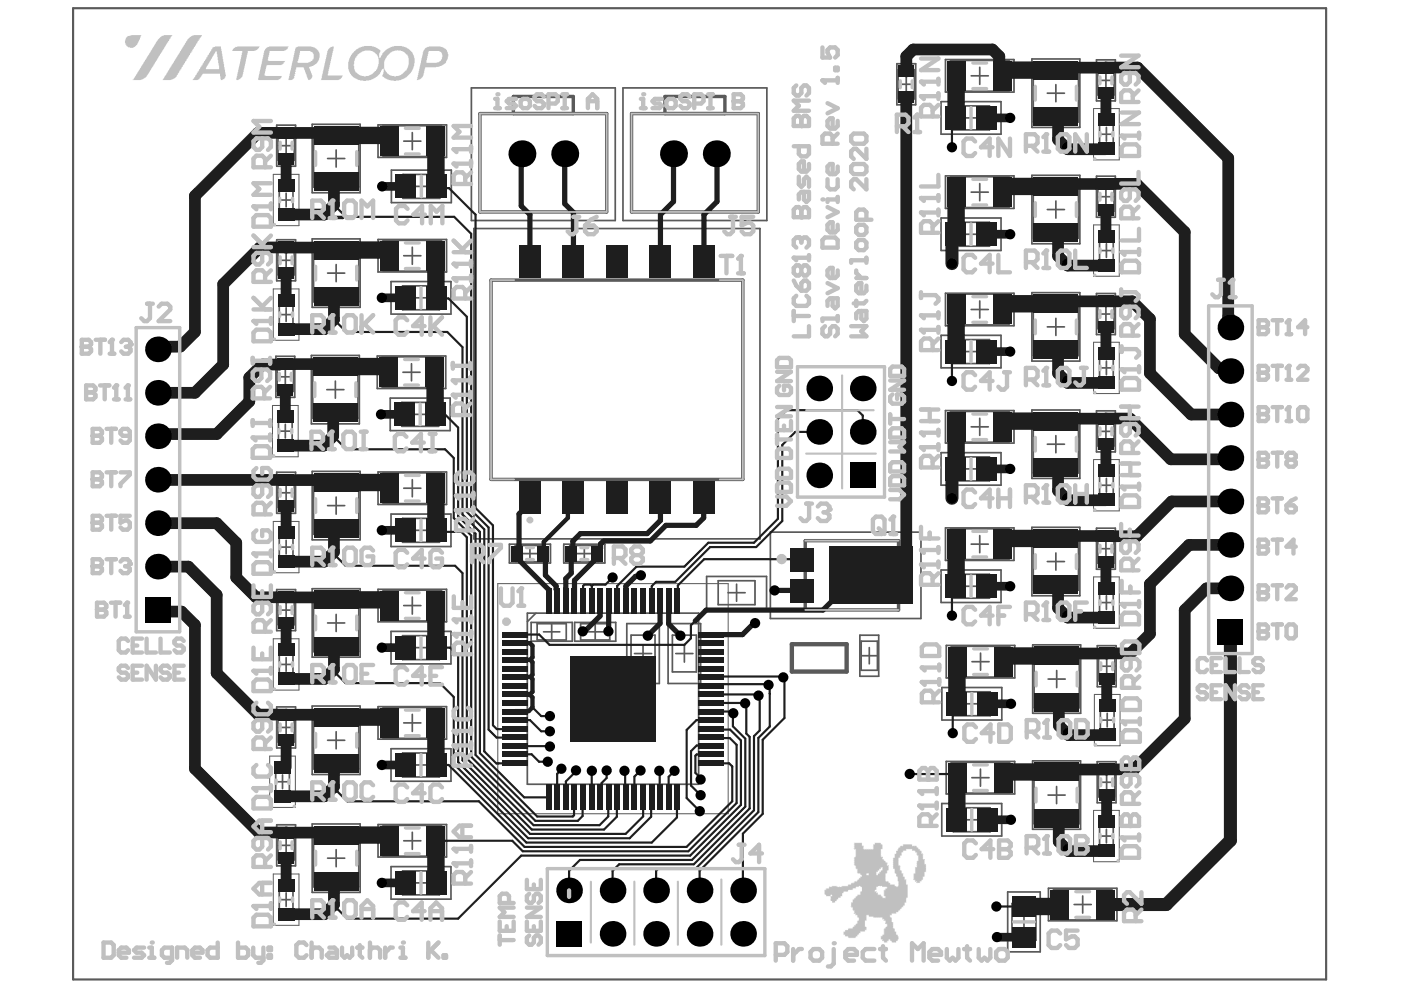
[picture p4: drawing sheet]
<svg xmlns="http://www.w3.org/2000/svg" width="297mm" height="210mm" viewBox="0 0 297 210" stroke-linecap="round" stroke-linejoin="round" font-family="sans-serif">
<g fill="none" stroke="#5a5a5a" stroke-width=".36">
<path d="M99.9 18.6h30.5v28.2h-30.5zM132.1 18.6h30.5v28.2h-30.5zM190.1 13.5h4v8.7h-4zM190.4 17.9h3.5M190.4 14.8h3.5v6.1h-3.5zM192.1 16.1v3.5M200.5 12.6h14.5v6.9h-14.5zM201.5 12.8h12.4v6.5h-12.4zM205.9 16.1h3.6M207.7 14.3v3.6M218.8 12.5h10.2v14.5h-10.2zM219.1 13.7h9.6v12.1h-9.6z"/>
<path d="M222.1 19.8h3.6M223.9 17.9v3.7M232.5 12.7h4v8.7h-4zM232.7 17h3.5M232.7 14h3.5v6.1h-3.5zM234.5 15.3v3.5M58.7 26.5h4v8.7h-4zM58.9 30.9h3.5M58.9 27.8h3.5v6.2h-3.5zM59.2 39.5h2.9v5.8h-2.9zM60.7 29.2v3.4M66.2 26.4h10.2v14.5h-10.2z"/>
<path d="M66.5 27.5h9.6v12.2h-9.6zM69.5 33.6h3.6M71.3 31.8v3.6M80.2 26.5h14.5v6.9h-14.5zM81.2 26.7h12.4v6.5h-12.4zM83 36.1h12.7v6.9h-12.7zM85.4 37h7.8v5.1h-7.8zM85.6 29.9h3.6M87.4 28.1v3.6M87.5 39.5h3.6M89.3 37.7v3.6M199.5 21.6h12.7v6.8h-12.7z"/>
<path d="M200.5 37.3h14.5v6.9h-14.5zM201.5 37.5h12.4v6.5h-12.4zM202 22.5h7.8v5h-7.8zM204.1 25h3.6M205.9 23.2v3.6M207.7 38.9v3.7M218.8 37.2h10.2v14.5h-10.2zM219.1 38.4h9.6v12.1h-9.6zM232.5 37.4h4v8.7h-4zM232.7 38.6h3.5v6.2h-3.5zM233.1 28.5h2.9M233.1 25.6h2.9v5.8h-2.9z"/>
<path d="M234.5 40v3.4M234.6 27v2.9M58.7 50.8h4v8.7h-4zM58.9 55.2h3.5M58.9 52.1h3.5v6.2h-3.5zM59.2 42.4h2.9M60.7 41v2.9M60.7 53.5v3.4M66.2 50.7h10.2v14.5h-10.2zM66.5 51.8h9.6v12.2h-9.6zM69.5 57.9h3.6M71.3 56.1v3.6"/>
<path d="M80.2 50.8h14.5v6.9h-14.5zM81.2 51h12.4v6.5h-12.4zM82.9 59.7h12.7v6.9h-12.7zM85.6 54.2h3.6M87.4 52.4v3.6M100.5 48.5h60.6v65.8h-60.6zM199.5 46.2h12.7v6.9h-12.7zM202 47.1h7.8v5.1h-7.8zM204.1 49.7h3.6M205.9 47.9v3.6M205.9 40.7h3.6M222.1 44.4h3.6"/>
<path d="M223.9 42.6v3.6M232.7 41.7h3.5M233.1 53.1h2.9M233.1 50.2h2.9v5.8h-2.9zM234.6 51.7v2.9M58.5 75.5h4v8.7h-4zM58.8 79.9h3.4M58.8 76.8h3.4v6.2h-3.4zM59.2 66.7h2.9M59.2 63.8h2.9v5.8h-2.9zM60.5 78.2v3.4M60.7 65.3v2.9"/>
<path d="M66 75.4h10.2v14.5h-10.2zM66.3 76.5h9.6v12.2h-9.6zM80 75.5h14.5v6.9h-14.5zM81.1 75.7h12.3v6.5h-12.3zM85.4 60.6h7.8v5.1h-7.8zM85.4 78.9h3.7M87.2 77.1v3.6M87.4 63.1h3.7M89.3 61.3v3.7M199.5 71.1h12.7v6.9h-12.7zM200.5 62.2h14.5v6.9h-14.5zM201.5 62.4h12.4v6.5h-12.4z"/>
<path d="M202 72h7.8v5.1h-7.8zM204.1 74.5h3.6M205.9 72.7v3.7M205.9 65.6h3.6M207.7 63.8v3.6M218.8 62.1h10.2v14.5h-10.2zM219.1 63.2h9.6v12.2h-9.6zM222.1 69.3h3.6M223.9 67.5v3.6M232.5 62.2h4v8.7h-4zM232.7 66.6h3.5M232.7 63.5h3.5v6.2h-3.5z"/>
<path d="M233.1 78h2.9M233.1 75.1h2.9v5.8h-2.9zM234.5 64.9v3.4M234.6 76.6v2.9M59 91.4h2.9M59 88.5h2.9v5.8h-2.9zM60.5 90v2.9M66.2 99.9h10.2v14.6h-10.2zM69.3 82.6h3.6M71.1 80.8v3.6M82.7 84.4h12.7v6.9h-12.7zM85.2 85.3h7.8v5.1h-7.8z"/>
<path d="M87.3 87.9h3.6M89.1 86v3.7M199.5 96h12.7v6.9h-12.7zM200.5 87.1h14.5v6.8h-14.5zM201.5 87.2h12.4v6.6h-12.4zM202 96.9h7.8v5.1h-7.8zM204.1 99.4h3.6M205.9 97.6v3.6M205.9 90.5h3.6M207.7 88.7v3.6M218.8 86.9h10.2v14.5h-10.2zM219.1 88.1h9.6v12.2h-9.6z"/>
<path d="M222.1 94.2h3.6M223.9 92.4v3.6M232.5 87.1h4v8.7h-4zM232.7 91.5h3.5M232.7 88.4h3.5v6.1h-3.5zM233.1 100h2.9v5.8h-2.9zM234.5 89.7v3.5M58.7 100.1h4v8.7h-4zM58.9 104.5h3.5M58.9 101.4h3.5v6.2h-3.5zM59.2 116h2.9M59.2 113.1h2.9v5.8h-2.9z"/>
<path d="M60.7 102.8v3.4M60.7 114.5v2.9M66.5 101.1h9.6v12.2h-9.6zM69.5 107.2h3.6M71.3 105.4v3.6M80.2 100.1h14.5v6.9h-14.5zM81.2 100.3h12.4v6.5h-12.4zM82.9 109h12.7v6.9h-12.7zM85.4 109.9h7.8v5.1h-7.8zM85.6 103.5h3.6M87.4 101.7v3.6M87.4 112.4h3.7"/>
<path d="M89.3 110.6v3.7M108 115.4h8.7v4h-8.7zM109.3 115.7h6.1v3.4h-6.1zM110.6 117.4h3.5M112.4 115.7v3.4M119.5 115.4h8.7v4h-8.7zM120.8 115.7h6.2v3.4h-6.2zM122.2 117.4h3.4M123.9 115.7v3.4M163.3 112.8h32v18.3h-32zM200.5 111.9h14.5v6.9h-14.5zM201.5 112.1h12.4v6.5h-12.4z"/>
<path d="M205.9 115.4h3.6M207.7 113.6v3.6M218.8 111.8h10.2v14.5h-10.2zM219.1 113h9.6v12.1h-9.6zM222.1 119.1h3.6M223.9 117.2v3.7M232.5 112h4v8.7h-4zM232.7 116.3h3.5M232.7 113.3h3.5v6.1h-3.5zM233.1 102.9h2.9M234.5 114.6v3.5M234.6 101.4v2.9"/>
<path d="M58.7 125h4v8.7h-4zM58.9 129.4h3.5M58.9 126.3h3.5v6.1h-3.5zM59.2 138h2.9v5.8h-2.9zM60.7 127.6v3.5M60.7 139.4v2.9M66.2 124.8h10.2v14.5h-10.2zM66.5 126h9.6v12.2h-9.6zM69.5 132.1h3.6M71.3 130.3v3.6M80.2 124.9h14.5v6.9h-14.5zM81.2 125.1h12.4v6.6h-12.4z"/>
<path d="M82.9 133.9h12.7v6.9h-12.7zM85.4 134.8h7.8v5.1h-7.8zM85.6 128.4h3.6M87.4 126.6v3.6M87.4 137.3h3.7M89.3 135.5v3.6M111.8 130h36.3v36.3h-36.3zM112.6 132h8.7v4h-8.7zM113.6 130l-1.8 1.8M113.9 132.2h6.2v3.5h-6.2zM115.2 134h3.5M117 132.2v3.5"/>
<path d="M121.8 132h8.7v4h-8.7zM123.1 132.2h6.2v3.5h-6.2zM124.5 134h3.4M126.2 132.2v3.5M132.9 132.2h6.9v12.7h-6.9zM133.8 134.7h5.1v7.8h-5.1zM134.5 138.6h3.7M136.3 136.8v3.6M141.7 132.2h6.9v12.7h-6.9zM142.6 134.7h5v7.8h-5zM143.3 138.6h3.6M145.1 136.8v3.6"/>
<path d="M149.8 122.2h12.7v6.9h-12.7zM152.3 123.1h7.8v5.1h-7.8zM154.4 125.7h3.6M156.2 123.9v3.6M182.3 134.7h4v8.7h-4zM182.6 135.9h3.4v6.2h-3.4zM182.6 139h3.4M184.3 137.3v3.5M199.5 120.9h12.7v6.8h-12.7zM200.6 136.8h14.6v6.9h-14.6zM201.7 137h12.4v6.6h-12.4zM202 121.8h7.8v5h-7.8z"/>
<path d="M204.1 124.3h3.6M205.9 122.5v3.6M207.9 138.5v3.6M219 136.7h10.1v14.5h-10.1zM219.2 137.9h9.6v12.2h-9.6zM232.6 136.9h4v8.7h-4zM232.9 138.2h3.5v6.1h-3.5zM233.1 127.8h2.9M233.1 124.9h2.9v5.8h-2.9zM234.6 126.3v2.9M234.6 139.5v3.5M58.7 149.9h4v8.7h-4z"/>
<path d="M58.9 154.2h3.5M58.9 151.2h3.5v6.1h-3.5zM59.2 140.9h2.9M60.7 152.5v3.5M66.2 149.7h10.2v14.5h-10.2zM66.5 150.9h9.6v12.1h-9.6zM69.5 157h3.6M71.3 155.1v3.7M80.2 149.8h14.5v6.9h-14.5zM81.2 150h12.4v6.5h-12.4zM82.9 158.7h12.7v6.9h-12.7zM85.4 159.7h7.8v5h-7.8z"/>
<path d="M85.6 153.3h3.6M87.4 151.5v3.6M199.7 145.8h12.7v6.9h-12.7zM202.1 146.7h7.9v5.1h-7.9zM204.2 149.2h3.7M206 147.4v3.6M206.1 140.3h3.6M222.2 144h3.7M224 142.2v3.6M232.9 141.3h3.5M233.3 152.7h2.9M233.3 149.8h2.9v5.8h-2.9z"/>
<path d="M234.8 151.2v2.9M58.4 165.8h3M58.4 162.9h3v5.8h-3zM58.7 174.9h4v8.7h-4zM58.9 179.2h3.5M58.9 176.1h3.5v6.2h-3.5zM59.9 164.3v2.9M60.7 177.5v3.5M66.2 174.7h10.2v14.5h-10.2zM66.5 175.9h9.6v12.1h-9.6zM80.2 174.8h14.5v6.9h-14.5zM81.2 175h12.4v6.5h-12.4z"/>
<path d="M85.6 178.3h3.6M87.4 176.5v3.6M87.4 162.2h3.7M89.3 160.4v3.6M199.7 170.4h12.7v6.9h-12.7zM200.6 161.4h14.5v6.9h-14.5zM201.7 161.6h12.3v6.6h-12.3zM202.1 171.3h7.8v5.1h-7.8zM204.2 173.8h3.6M206 172v3.6M206.1 164.9h3.6M207.9 163.1v3.6"/>
<path d="M218.9 161.3h10.2v14.5h-10.2zM219.2 162.5h9.6v12.2h-9.6zM222.2 168.6h3.6M224 166.8v3.6M232.6 161.5h4v8.7h-4zM232.9 165.9h3.4M232.9 162.8h3.4v6.1h-3.4zM233.1 177.3h2.9M233.1 174.4h2.9v5.8h-2.9zM234.6 175.8v2.9M234.6 164.1v3.5M59.2 190.8h2.9"/>
<path d="M59.2 187.8h2.9v5.9h-2.9zM60.7 189.3v2.9M69.5 182h3.6M71.3 180.1v3.7M82.9 183.7h12.7v6.9h-12.7zM85.4 184.7h7.8v5h-7.8zM87.4 187.2h3.7M89.3 185.4v3.6M213.6 189.1h6.9v12.7h-6.9zM214.6 191.6h5v7.8h-5zM215.3 195.5h3.6M217.1 193.7v3.6"/>
<path d="M222.3 188.3h14.5v6.9h-14.5zM223.4 188.5h12.3v6.5h-12.3zM227.7 191.8h3.7M229.6 190v3.6"/>
</g>
<g fill="none" stroke="#5a5a5a" stroke-width=".21">
<path d="M57.9 37h5.5v10.8h-5.5zM231.9 23h5.4v10.9h-5.4zM231.9 47.7h5.4v10.9h-5.4zM57.9 61.3h5.5v10.8h-5.5zM231.9 72.6h5.4v10.8h-5.4zM57.8 86h5.4v10.9h-5.4zM231.9 97.4h5.4v10.9h-5.4zM57.9 110.6h5.5v10.8h-5.5zM57.9 135.4h5.5v10.9h-5.5zM105.5 123.7h48.9v48.8h-48.9zM231.9 122.3h5.4v10.9h-5.4zM232 147.2h5.5v10.9h-5.5z"/>
<path d="M57.2 160.3h5.4v10.9h-5.4zM231.9 171.8h5.4v10.9h-5.4zM57.9 185.3h5.5v10.9h-5.5z"/>
</g>
<path d="M15.5 1.7h265.7v206h-265.7z" fill="none" stroke="#5a5a5a" stroke-width=".46"/>
<path d="M101.8 24.1h26.8v20.8h-26.8zM108.8 24.1v-3.6h12.7v3.6M133.9 24.1h26.9v20.8h-26.9zM141 24.1v-3.6h12.7v3.6M104.1 59.4h53.4v42.2h-53.4zM170.7 114.6h19.8v14.7h-19.8z" fill="none" stroke="#5a5a5a" stroke-width=".73"/>
<path d="M167.9 136.6h11.6v5.8h-11.6z" fill="none" stroke="#5a5a5a" stroke-width=".92"/>
<g fill="#1e1e1e">
<path d="M181 193.6l.2 .2z"/>
<path d="M180.4 192.2l.2 .2z"/>
<path d="M181.4 193.9l.1 .2z"/>
<path d="M186 189.3l.1 .1z"/>
<path d="M185.7 189l.1 .1z"/>
<path d="M181 179.9l.2 .2z"/>
<path d="M182.9 179.3l.2 .2z"/>
<path d="M187 199.4l.2 .1z"/>
<path d="M187.7 195.7l.1 .2z"/>
<path d="M187.4 195.1l.1 .1z"/>
<path d="M187 194.7l.2 .2z"/>
<path d="M187 187.9l.2 .2z"/>
<path d="M191.4 185.2l.1 .1z"/>
<path d="M192 186.4l.1 .2z"/>
<path d="M188 182.9l.1 .1z"/>
<path d="M186.9 181.6l.3 .3z"/>
<path d="M190.7 183.5l.2 .2z"/>
<path d="M188.3 183.5l.1 .1z"/>
<path d="M194.3 187.1l.2 .1z"/>
<path d="M194 186.8l.1 .1z"/>
<path d="M193.7 186.4l.1 .2z"/>
<path d="M194 180.6l.1 .1z"/>
<path d="M195.6 181l.1 .1z"/>
<path d="M195.9 182.1l.1 .2z"/>
</g>
<g fill="none" stroke="#1e1e1e" stroke-width="2.5">
<path d="M71.3 38.5l-.5 .5M70.8 52.5l.5 .5M59.3 77.2l-3.7 .1M70.6 77.2l.5 .5M71.3 62.8l-.5 .5M34 92l-.5 .5M71.3 112.1l-.5 .5M33.5 129.4l.3 .3M70.8 126.7l.5 .5M71.3 137l-.5 .4M70.8 151.5l.5 .6M70.8 141.9l-1 1"/>
<path d="M70.8 166.8l-.1 .1M71.3 186.9l-.5 .4"/>
</g>
<path d="M70.2 46h3.3M73 45.6v.4l-.3 .2h-3M70.8 67.8l2.6 2.6M69.8 118.1h1.6l1.9 1.9M69.8 142.9h1.6l1.9 1.9M69.8 167.8h1.7M69.8 192.8h1.9l1.9 2" fill="none" stroke="#1e1e1e" stroke-width=".46"/>
<g fill="#1e1e1e">
<circle cx="86" cy="187.2" r=".92"/>
<circle cx="86" cy="137.3" r=".92"/>
<circle cx="86" cy="112.4" r=".92"/>
<circle cx="86" cy="63.1" r=".92"/>
<circle cx="86.1" cy="39.5" r=".92"/>
</g>
<path d="M92.4 38.7l.1 .1M92.3 54.2l.1 .1M92.4 63l.1 .1M92.4 112.3l.1 .1M92.3 128.4l.1 .1M92.4 137.2l.1 .1M202.9 149.1l-.1 .1M92.3 178.3l.1 .1M202.8 163.9l.2 .2v.8M202.9 173.7l-.1 .1M92.4 187.1l.1 .1" fill="none" stroke="#1e1e1e" stroke-width="3.7"/>
<g fill="none" stroke="#1e1e1e" stroke-width=".46">
<path d="M92.6 39.5l.4 .4h2.2M92.4 62.9l.4 .4h2.3M168.6 91.6l-2.7 2.7M92.5 112.4l.4 .4M97.8 112.8l1.2 1.1M170 118.6h.1M92.5 137.3h2.9l1.7 1.7M114.3 134.5l2.2 2.2M123.6 127.3h.1M125.5 127.3h-.1M125.8 124l-.3 .2-.3-.3h-1.3l-.3 .3M129.9 122.4l-1.5 1.6"/>
<path d="M137.9 127.3l-.1 .1M139.1 123.4l-.9 .9M143.7 127.2l-.1 .1M146.5 132.6v2.7l-1.4 1.4M201.8 125.1v5.4M105.3 156.4h3.7M105.3 154.6h3.7M109.1 158.1l.1 .1M112.9 150l1.8 1.8h1.9M114.7 155.1h1.9M116.5 158.2l.1 .1M147.7 160l-.3 .2"/>
<path d="M147.7 158.1l-1.2 1.2M150.7 154.6l4.1 .1M150.7 156.4l4 .1 1.5 1.4M150.8 158.1h.1M150.8 159.9v.1M150.8 150.9h4.3l.4 .3M151 143.4l-.2 .2M151.2 145.1l-.4 .3M155.4 151.3v2.7M158 149h.3M158.2 155.5l.7 .7M160.6 147.2l.2 .3"/>
<path d="M161.1 154.9l-1.2 1.2M165.9 143.4l.2 .2M92.5 162.2h2.6M108.6 178.3l2.2 2.2M109 161.8l-3.8 .1M119 163v.2l-.9 .9M121.7 172.8l-.3 .3M122.1 163.3v.2l-2.1 2.2M123.5 173l-1 1M125.5 163.4v.1M128.6 163.4v1.6l-1 1v2.6M130.8 173.2l-2.7 2.7"/>
<path d="M132.4 163.4l.1 .2M139.8 163.4l.1 .1M143 163.4v.1M145.6 169.2l2.8 2.8M146.5 166.6l2 2M147.4 163.9l1.1 1.1v.3M150.7 161.8h3.9l.6 .7M192.9 164.1h.1M202.2 164.1l.8 .8M120.7 184.6v4.2M129.9 184.6v4.2M130.1 187.2l-.2 .2"/>
<path d="M139.6 184.2l-.5 .4v4.2M148.3 188.8h.1M148.3 184.6v4.2M157.5 188.7l.1 .1M211.1 192l.2 .2"/>
</g>
<path d="M121.6 105.5l-1.2 1.2M118.2 125.2v2.1M109.2 150.8l-.1 .1M109.2 143.5l-.1 .1M112.9 140.4v2.7M112.9 147.9v2.1" fill="none" stroke="#1e1e1e" stroke-width=".92"/>
<g fill="none" stroke="#1e1e1e" stroke-width="1.1">
<path d="M110.7 32.6l-.2 .2M151.9 32.6l.1 .2M115.6 118.4v3.6M123.1 113.1l-1.6 1.6M125.9 118.4v.6l-4.1 4.1M141.2 111.4l-3.3 3.3M121.8 127.3h.1M124.2 133.7h-.4l-.2 .2M129 133.8v.1M129.1 127.3h-.1M132.7 127.3h.1M135.9 122l-.2 .2"/>
<path d="M181.9 122h2.7"/>
</g>
<path d="M209.3 173.8h5" fill="none" stroke="#1e1e1e" stroke-width="1.8"/>
<circle cx="209.3" cy="173.8" r=".92" fill="#1e1e1e"/>
<path d="M212.9 163.7l-.1 .1v1.1" fill="none" stroke="#1e1e1e" stroke-width="3.7"/>
<path d="M209.3 149.2h5.1" fill="none" stroke="#1e1e1e" stroke-width="1.8"/>
<circle cx="209.3" cy="149.2" r=".92" fill="#1e1e1e"/>
<path d="M212.8 39.5l-.2 .2v1M212.8 114.2l-.2 .1v1.1" fill="none" stroke="#1e1e1e" stroke-width="3.7"/>
<path d="M210.4 10.5l1.5 1.5M224.3 54.3l2.1 2M224.3 74.7v4.5M224.3 104l2.1 2.1M224.5 178.4l2 2.1" fill="none" stroke="#1e1e1e" stroke-width="2.5"/>
<circle cx="234.6" cy="168.6" r=".23" fill="#1e1e1e"/>
<path d="M234.6 163.1v.1" fill="none" stroke="#1e1e1e" stroke-width="2.5"/>
<g fill="#1e1e1e">
<circle cx="234.6" cy="144" r=".23"/>
<circle cx="234.5" cy="119.1" r=".23"/>
</g>
<path d="M234.5 113.6h.1M234.5 113.6h-.1M234.5 113.6l1.2 .1" fill="none" stroke="#1e1e1e" stroke-width="2.5"/>
<g fill="#1e1e1e">
<circle cx="234.5" cy="94.2" r=".23"/>
<circle cx="234.5" cy="69.3" r=".23"/>
</g>
<path d="M234.5 63.9h-.1M234.5 63.9h.1" fill="none" stroke="#1e1e1e" stroke-width="2.5"/>
<circle cx="234.5" cy="44.4" r=".23" fill="#1e1e1e"/>
<path d="M234.5 39h-.1" fill="none" stroke="#1e1e1e" stroke-width="2.5"/>
<circle cx="234.5" cy="19.8" r=".23" fill="#1e1e1e"/>
<g fill="none" stroke="#1e1e1e" stroke-width="2.5">
<path d="M70.8 28.2l.5 .5M70.8 39v4.5M34.1 73.5l-.6 .6M47.3 60.2v17.1M70.8 63.3v4.5M71.1 87.5l-.5 .5v4.5M33.5 101.7v.1M50.1 115.1v7.3M70.8 101.8l.5 .5M70.8 117l-1 1.1M70.8 137.4v4.5M70.7 166.9l-.9 .9"/>
<path d="M70.8 176.5l.5 .6M71.3 161.9l-.5 .4v4.5M70.8 187.3v4.5l-1 1"/>
</g>
<path d="M70.8 43.5l2.2 2.1M70.6 92.5l2.8 2.8M71.5 167.8l2.1 2.1" fill="none" stroke="#1e1e1e" stroke-width=".46"/>
<g fill="#1e1e1e">
<circle cx="86" cy="162.2" r=".92"/>
<circle cx="85.8" cy="87.9" r=".92"/>
</g>
<path d="M92.3 29.9l.1 8.8M92.1 78.9l.2 .1M92.3 87.7l.1 .2M92.3 103.5l.1 .1M92.4 128.5v8.7M92.3 153.3l.2 8.9M92.4 178.4v8.7" fill="none" stroke="#1e1e1e" stroke-width="3.7"/>
<path d="M94 87.6l3.1 3.1v18.8M94.4 95.3l1.8 1.8v12.7M98.1 109.1l3.6 3.7M99 108.5l3.7 3.7M99.9 108.2l3.7 3.6M100.8 107.7l3.7 3.7M93.3 144.8l2.9 3v14.2M112.7 159.9l1.6 1.6h1.8M118.1 164.1l.1 4.9M120 165.7v3.3M125.5 163.5l-.1 5.5M123 182.3l-2.3 2.3" fill="none" stroke="#1e1e1e" stroke-width=".46"/>
<path d="M115.3 114.9v2.3l-.2 .2M109.2 139.9l-.1 .1M112.9 136.9v2.5M109.2 147.1v.2M112.9 144v2.7" fill="none" stroke="#1e1e1e" stroke-width=".92"/>
<path d="M110.5 32.8v10.9M110 117.4l.3 .3v1.4M115.6 122l2.3 2.2v.8l.3 .2M116.3 125v2.3" fill="none" stroke="#1e1e1e" stroke-width="1.1"/>
<circle cx="120" cy="169" r=".23" fill="#1e1e1e"/>
<g fill="none" stroke="#1e1e1e" stroke-width="1.1">
<path d="M142.8 32.6v10.1M152 32.8v9.9M121.6 45v10.5M140 45.5v10M110 109v8.4M121.1 116.9v4.6M121.5 114.7v2.4l-.3 .3M140 106.7v3.6l-2.8 2.8M121.8 123.1v4.2M129 127.3v6.5M132.7 124.2v3.1M140 127.3v4.9l-2.7 2.6"/>
<path d="M160.1 132.1h-.2l-2.5 2.5M168.7 125.2l.5 .5 .6-.7 .3 .3"/>
</g>
<g fill="none" stroke="#1e1e1e" stroke-width=".46">
<path d="M201.8 25.8v5.4M99.9 49.6v58.6M100.8 45.5v62.2M98.1 73.6v35.5M99 67.2v41.3M201.8 75.3v5.5M165.9 94.3v16.2M166.8 87l-1.9 1.8v21.2M181.8 87l1.1 1.1v3.5M99 113.9v46.9M99.9 113.5v46.9M100.8 113.1v47"/>
<path d="M101.7 112.8v46.9M102.7 112.2v47.1M103.6 111.8v42.9M104.5 111.4v42.4M97.1 139v22.6M98.1 121.5v39.7M123.6 124.2v3.1M125.5 124.2v3.1M130.9 124.2v3.2M138.2 124.3v3M143.7 124.1v3.1M147.4 131.7l-.9 .9"/>
<path d="M146.5 159.3v7.3M147.7 152.7l-2.1 2.1v14.4M156.2 157.9v12.4M157.1 157v13.7M158 156.6v14.4M158.2 149.1v6.4M158.9 156.2v15.2M159.9 156.1v15.7M161.1 147.5v7.4M161.7 156.8v15.8l-4.2 4.2v11.9M163.2 145.2v8.8l-2.4 2.5v15.7M163.2 147h.1"/>
<path d="M166.3 144v8.2M202 150v5.4M121.7 169.1v3.7M123.5 169.1v3.9M129 169.1v4M130.8 169.1v4.1M132.5 163.6v5.2l.2 .2M136.3 169l.1 4.1M138.1 169.1v4.1M139.9 163.5l.1 5.5M143.5 169.1v4.2M147.4 160.2v3.7"/>
<path d="M155.2 162.5v7.4M131.3 183.3l-1.4 1.3"/>
</g>
<path d="M120.4 106.7v3.1" fill="none" stroke="#1e1e1e" stroke-width=".92"/>
<g fill="none" stroke="#1e1e1e" stroke-width="2.5">
<path d="M192.2 15.1h-.1M192.2 12v3.1M211.9 12v2.2l.3 .4h.6M234.5 14.3h-.1M192.2 20.7l-.1 96.4M224.3 25.1v4.5l2.1 2M41.3 41.5v28.9M224.3 49.8v4.5M251.2 49.2v21.6M224.3 79.2l2.1 2M240.1 63.9l3.7 3.7v11.5M33.5 83.3h7.8"/>
<path d="M34 92h11.9M224.3 99.5v4.5M234.5 88.7l-.1 .1M70.8 112.6v4.4M33.5 120.1h6.4M33.8 129.7h4.7M41.3 132.5v30.5M224.3 124.4v4.5l2.1 2M234.6 138.5v.1M243.8 123.8v10.6l-4.1 4.1M251.2 129.4v23M224.5 149.3v4.5l2 2.1"/>
<path d="M224.5 173.9v4.5M69.8 192.8l-1 1h-8.1"/>
</g>
<path d="M212.8 14.9l-.2 .1v1.1M92.4 54.3v8.7M92.3 79v8.7M212.8 64.4l-.2 .2v1M212.8 89.3l-.2 .1v1.1M92.4 103.6v8.7M213 139.1l-.2 .1v1.1M203 140.3l-.1 8.8M202.9 165.2v8.5" fill="none" stroke="#1e1e1e" stroke-width="3.7"/>
<path d="M211.4 198.7h.1M217.1 198.7h.1" fill="none" stroke="#1e1e1e" stroke-width="1.8"/>
<path d="M234.5 19.8v5.7M234.5 44.4v5.7M234.5 69.3v5.7M234.5 94.2v5.7M234.5 119.1v5.7M234.6 144v5.7M234.6 168.6v5.7" fill="none" stroke="#1e1e1e" stroke-width="2.3"/>
<g fill="#1e1e1e">
<circle cx="60.7" cy="182" r=".23"/>
<circle cx="60.7" cy="157" r=".23"/>
</g>
<path d="M71.3 127.2h11.1l.1 .1v1.1M71.3 152.1h11.1l.1 .1" fill="none" stroke="#1e1e1e" stroke-width="3.7"/>
<path d="M60.7 119.1h8.1M60.7 126.6l10.1 .1M60.7 151.5h.1M60.7 151.5h10.1M69.8 142.9l-1 1.1h-8.1" fill="none" stroke="#1e1e1e" stroke-width="2.5"/>
<path d="M60.7 107.2h.1" fill="none" stroke="#1e1e1e" stroke-width=".46"/>
<circle cx="60.5" cy="82.6" r=".23" fill="#1e1e1e"/>
<path d="M60.7 52.5h.1M60.7 45.5h8.1M60.7 52.5h10.1M59.3 77.2h11.3M60.5 77.2h.1M70.8 67.8l-2 2h-8.1" fill="none" stroke="#1e1e1e" stroke-width="2.5"/>
<path d="M71.3 53h11.1l.1 .2v1M71.1 77.7h11.1l.1 .2" fill="none" stroke="#1e1e1e" stroke-width="3.7"/>
<path d="M60.7 57.9h.1" fill="none" stroke="#1e1e1e" stroke-width=".46"/>
<circle cx="60.7" cy="33.6" r=".23" fill="#1e1e1e"/>
<g fill="none" stroke="#1e1e1e" stroke-width=".46">
<path d="M96.3 46l3.6 3.6M168.6 91.6h5.1M92.9 112.8h4.9M96.5 120l1.6 1.5M149.3 118.6h20.7M150.2 115.1h9.7M165.9 110.5l-5.6 5.5h-9.7M109.1 134.5h5.2M116.5 136.7h28.6M125.8 124h2.6M139.1 123.4h4.1M145.1 120.1h-10.1l-4.1 4.1"/>
<path d="M184.6 122h2.2M103.6 154.7l1.7 1.7M109.1 159.9h3.6M109.1 152.7h3.3M147.7 152.7h3.1M147.7 160h3.1M147.7 158.1h3.1M150.8 149h7.2M150.8 147.2h9.8M151 143.4h14.9M151.2 145.1h11.6M154.8 154.7l2.3 2.3"/>
<path d="M92.3 178.3h16.3M129 173.1l-1.9 1.9M135.8 163.4l-1.3 1.3M143 163.5l-1.2 1.2M192.9 164.1h9.3M211.3 192.2h5.8"/>
</g>
<path d="M109.1 136.4h3.3l.5 .5M109.2 143.5h3.2M112.4 143.5l.5 .5M112.9 150l-.8 .8h-2.9M112.9 143.1l-.5 .4" fill="none" stroke="#1e1e1e" stroke-width=".92"/>
<path d="M112.4 105.5v1.2l-2.4 2.3M123.1 113.1h14.1M125.9 118.4h1.4M137.9 114.7h-10l-.6 .6v1h-1M149.3 105.5l-.1 .1M120 127.3h.1M121.1 121.5l-1.1 1.2M127.2 127.3v3.3M134.8 122.2h.9M149.7 129.4h24.8M151.1 134.6h6.3" fill="none" stroke="#1e1e1e" stroke-width="1.1"/>
<path d="M202.6 25l-.8 .8M202.6 74.5l-.8 .8M202.6 99.4l-.8 .8M202.8 149.2l-.8 .8" fill="none" stroke="#1e1e1e" stroke-width="2.8"/>
<path d="M193.6 10.5l-1.4 1.5M224.4 113.6l-.5 .6M186.8 122h.5M224 148.9l.5 .4M224 173.5l.5 .4M224.5 163.2l-.5 .5" fill="none" stroke="#1e1e1e" stroke-width="2.5"/>
<path d="M202.7 24.9l-.1 .1M202.7 99.3l-.1 .1M212.8 114.2h11.1M212.9 163.7h11.1" fill="none" stroke="#1e1e1e" stroke-width="3.7"/>
<path d="M209.1 99.4h5.1" fill="none" stroke="#1e1e1e" stroke-width="1.8"/>
<circle cx="209.1" cy="99.4" r=".92" fill="#1e1e1e"/>
<path d="M223.9 99.1l.4 .4" fill="none" stroke="#1e1e1e" stroke-width="2.5"/>
<path d="M209.1 74.5h5.1" fill="none" stroke="#1e1e1e" stroke-width="1.8"/>
<circle cx="209.1" cy="74.5" r=".92" fill="#1e1e1e"/>
<path d="M224.4 63.9l-.5 .5" fill="none" stroke="#1e1e1e" stroke-width="2.5"/>
<path d="M209.1 49.7h5.1" fill="none" stroke="#1e1e1e" stroke-width="1.8"/>
<circle cx="209.1" cy="49.7" r=".92" fill="#1e1e1e"/>
<path d="M224.4 39l-.5 .5M223.9 49.3l.4 .5" fill="none" stroke="#1e1e1e" stroke-width="2.5"/>
<path d="M212.8 39.5h11.1" fill="none" stroke="#1e1e1e" stroke-width="3.7"/>
<path d="M209.1 25h5.1" fill="none" stroke="#1e1e1e" stroke-width="1.8"/>
<circle cx="209.1" cy="25" r=".92" fill="#1e1e1e"/>
<g fill="none" stroke="#1e1e1e" stroke-width="2.5">
<path d="M54.7 28.2l-13.4 13.3M223.9 24.7l.4 .4M41.3 70.4l-3.1 3.1h-4.1M55.6 77.3l-2.7 2.8M258.5 78.1h1.8l.6 .6M260.4 67.2l.5 .4M260.9 97.1l-.3 .3h-12.4M33.5 110.9h12.4M69.8 118.1l-1 1M235.7 113.7h5.3M248.4 106.3h12.5M252.1 115.5h8.8"/>
<path d="M38.5 129.7l2.8 2.8M39.9 120.1l6 6M50.1 122.4l4.2 4.2M60.7 176.5h10.1M69.8 167.8l-1 1h-8.1"/>
</g>
<path d="M82.5 152.2v1.1M71.3 177.1h11.1l.1 .1v1.1" fill="none" stroke="#1e1e1e" stroke-width="3.7"/>
<path d="M60.7 157v5.7M60.7 182v5.7" fill="none" stroke="#1e1e1e" stroke-width="2.3"/>
<circle cx="60.7" cy="132.1" r=".23" fill="#1e1e1e"/>
<path d="M60.7 33.6v5.7M60.7 57.9v5.7M60.7 132.1v5.7" fill="none" stroke="#1e1e1e" stroke-width="2.3"/>
<path d="M71.3 28.7h11.1l.1 .2v1M202.7 40.8l-.1 8.9M82.3 77.9v1M202.7 65.7l-.1 8.8M202.7 90.6v8.7M71.3 102.3h11.1l.1 .2v1M202.7 124.2l-.1 .1M213 139.1h11M217.1 192.2h7.1" fill="none" stroke="#1e1e1e" stroke-width="3.7"/>
<path d="M60.7 28.2h10.1M192.2 20.7h.2M70.8 43.5l-2 2M70.6 92.5l-2 2h-8.1M60.7 101.8h.1M60.7 101.8h10.1M192.1 117.1l-4.8 4.9M224.6 138.6l-.6 .5M224.6 191.8l-.4 .4" fill="none" stroke="#1e1e1e" stroke-width="2.5"/>
<g fill="none" stroke="#1e1e1e" stroke-width=".46">
<path d="M95.2 39.9l5.6 5.6M94.8 70.4l3.3 3.2M95.1 63.3l3.9 3.9M97.1 109.5l3.7 3.6M101.7 159.7l9.4 9.4M102.7 159.3l2.5 2.6M104.5 153.8l.8 .8M112.4 152.7l2.3 2.4M155.4 154l2.6 2.6M166.3 152.2l-4.6 4.6M127.6 168.6l-.4 .4M134.5 164.7v4.3"/>
<path d="M136.4 173.1l-3.8 3.7M138.1 173.2l-4.6 4.5M141.8 164.7v4.3M143.5 173.3l-5.3 5.3M110.5 181.4l-13.4 13.4"/>
</g>
<path d="M109.2 139.9h3.2M112.4 139.9l.5 .5M112.9 139.4l-.5 .5M109.2 147.3h3.2l.5 .6M112.9 146.7l-.5 .4h-3.2" fill="none" stroke="#1e1e1e" stroke-width=".92"/>
<path d="M119.7 32.6v10.6l1.9 1.8M110.5 43.7l1.9 1.8M142.8 42.7l-2.8 2.8M152 42.7l-2.7 2.8M149.2 105.6v4.2l-1.6 1.6M120 122.7v4.6M120 124.9h.1M127.2 130.6l-3 3.1M134.8 122.2l-2.1 2M141.8 127.3v5l2.5 2.5M149.7 129.4l-2.3 2.3M164.2 125.2h4.5" fill="none" stroke="#1e1e1e" stroke-width="1.1"/>
<path d="M202.6 49.7l-.8 .7M201.8 100.2v5.4M202.6 124.3l-.8 .8" fill="none" stroke="#1e1e1e" stroke-width="2.8"/>
<path d="M209.1 124.3h5.1M211.4 198.7h5.7" fill="none" stroke="#1e1e1e" stroke-width="1.8"/>
<circle cx="209.1" cy="124.3" r=".92" fill="#1e1e1e"/>
<g fill="none" stroke="#1e1e1e" stroke-width="2.5">
<path d="M193.6 10.5h16.8M234.4 14.3h-10l-.5 .6M234.5 14.3h6.7l19.2 19.2v33.7M54.7 28.2h6M224.4 39h16.6l10.2 10.2M226.4 31.6h8.1M60.7 52.5h-5.6l-7.8 7.7M226.4 56.3h8.1M47.3 77.3l-6 6M223.9 74.2l.4 .5M224.4 63.9h15.7M243.8 79.1l8.8 8.8h8.3"/>
<path d="M251.2 70.8l7.3 7.3M52.9 80.1v5l-7 6.9M226.4 81.2h8.1M234.4 88.8h-10l-.5 .5M234.5 88.7h5.1l8.6 8.7M33.5 101.8h27.2M45.9 110.9l4.2 4.2M224.4 113.6h10M226.4 106.1h8.1M248.4 106.3l-7.4 7.4M252.1 115.5l-8.3 8.3M45.9 126.1v16.6l8.9 8.8h5.9"/>
<path d="M54.3 126.6h6.4M223.9 124l.4 .4M226.4 130.9h8.1M239.7 138.5l-15.1 .1M260.9 124.7h-5.1l-4.6 4.7M226.5 155.9h8.1M251.2 152.4l-10.8 10.7-15.9 .1M41.3 163l13.6 13.5h5.8M226.5 180.5h8.1"/>
</g>
<path d="M202.8 16.1l-.1 8.8M212.8 14.9h11.1M202.8 40.7l-.1 .1M202.8 65.6l-.1 .1M212.8 64.4h11.1M202.8 90.5l-.1 .1M212.8 89.3h11.1M202.8 115.4l-.1 8.8" fill="none" stroke="#1e1e1e" stroke-width="3.7"/>
<path d="M201.8 50.4v5.5M260.9 134v44.2l-13.6 13.6h-12.8" fill="none" stroke="#1e1e1e" stroke-width="2.8"/>
<path d="M60.5 82.6v5.7M60.7 107.2v5.7" fill="none" stroke="#1e1e1e" stroke-width="2.3"/>
<g fill="none" stroke="#1e1e1e" stroke-width=".46">
<path d="M73.5 46h22.8M73.4 70.4h21.4M73.4 95.3h21M166.8 87h15M73.3 120h23.2M96.2 109.8l3.7 3.7M149.3 118.6l-5.6 5.5M150.2 115.1l-5.1 5M150.6 116l-7.4 7.4M164.9 110l-5 5.1M73.3 144.8h20M109.2 158.2h7.3"/>
<path d="M73.6 169.9h27.9l9.7 9.7h34.4l9.6-9.7M95.1 162.2l16.5 16.4h26.6M96.2 162l15.8 15.7h21.5M97.1 161.6l15.3 15.2h20.2M98.1 161.2l14.7 14.7h15.3M99 160.8l14.1 14.2h14M99.9 160.4l13.6 13.6h9M100.8 160.1l13.1 13h7.5M111.1 169.1h5.2M156.2 170.3l-10.3 10.2h-35.1M157.1 170.7l-10.8 10.7h-35.8M158 171l-11.3 11.3h-23.7"/>
<path d="M158.9 171.4l-11.8 11.9h-15.8M159.9 171.8l-12.4 12.4h-7.9M160.8 172.2l-12.5 12.4M73.6 194.8h23.5"/>
</g>
<path d="M112.4 45.5v10M149.3 45.5v10M110.3 119.1l6 5.9M141.2 111.4h6.4M181.9 122l-7.4 7.4" fill="none" stroke="#1e1e1e" stroke-width="1.1"/>
<path d="M81 39.5h5.1M81 63.1h5M80.8 87.9h5M81 112.4h5M81 137.3h5M81 162.2h5M81 187.2h5" fill="none" stroke="#1e1e1e" stroke-width="1.8"/>
<path d="M120.4 109.8l-5.1 5.1" fill="none" stroke="#1e1e1e" stroke-width=".92"/>
<g fill="#000">
<circle cx="81" cy="39.5" r="1.09"/>
<circle cx="110.7" cy="32.6" r="2.86"/>
<circle cx="119.7" cy="32.6" r="2.86"/>
<circle cx="142.8" cy="32.6" r="2.86"/>
<circle cx="151.9" cy="32.6" r="2.86"/>
<circle cx="201.8" cy="31.2" r="1.09"/>
<circle cx="214.2" cy="25" r="1.09"/>
<circle cx="226.3" cy="31.2" r="1.09"/>
<circle cx="201.8" cy="55.9" r="1.09"/>
<circle cx="214.2" cy="49.7" r="1.09"/>
<circle cx="226.3" cy="55.9" r="1.09"/>
<circle cx="33.5" cy="74.1" r="2.72"/>
<circle cx="81" cy="63.1" r="1.09"/>
<circle cx="214.2" cy="74.5" r="1.09"/>
<circle cx="260.9" cy="69.5" r="2.72"/>
<circle cx="260.9" cy="78.7" r="2.72"/>
<circle cx="33.5" cy="83.3" r="2.72"/>
<circle cx="33.5" cy="92.5" r="2.72"/>
<circle cx="80.8" cy="87.9" r="1.09"/>
<circle cx="173.7" cy="91.6" r="2.72"/>
<circle cx="173.7" cy="82.4" r="2.72"/>
<circle cx="182.9" cy="91.6" r="2.72"/>
<circle cx="182.9" cy="82.4" r="2.72"/>
<circle cx="201.8" cy="80.8" r="1.09"/>
<circle cx="214.2" cy="99.4" r="1.09"/>
<circle cx="226.3" cy="80.8" r="1.09"/>
<circle cx="260.9" cy="97.1" r="2.72"/>
<circle cx="260.9" cy="87.9" r="2.72"/>
<circle cx="33.5" cy="110.9" r="2.72"/>
<circle cx="33.5" cy="101.7" r="2.72"/>
<circle cx="81" cy="112.4" r="1.09"/>
<circle cx="173.7" cy="100.8" r="2.72"/>
<circle cx="201.8" cy="105.6" r="1.09"/>
<circle cx="226.3" cy="105.6" r="1.09"/>
<circle cx="260.9" cy="106.3" r="2.72"/>
<circle cx="260.9" cy="115.5" r="2.72"/>
<circle cx="33.5" cy="120.1" r="2.72"/>
<circle cx="81" cy="137.3" r="1.09"/>
<circle cx="123.6" cy="133.9" r="1.09"/>
<circle cx="129" cy="133.9" r="1.09"/>
<circle cx="129.9" cy="122.4" r="1.09"/>
<circle cx="135.9" cy="122" r="1.09"/>
<circle cx="137.3" cy="134.8" r="1.09"/>
<circle cx="144.3" cy="134.8" r="1.09"/>
<circle cx="160.1" cy="132.1" r="1.09"/>
<circle cx="164.2" cy="125.2" r="1.09"/>
<circle cx="201.8" cy="130.5" r="1.09"/>
<circle cx="214.2" cy="124.3" r="1.09"/>
<circle cx="226.3" cy="130.5" r="1.09"/>
<circle cx="260.9" cy="124.7" r="2.72"/>
<circle cx="116.6" cy="155.1" r="1.09"/>
<circle cx="116.6" cy="151.8" r="1.09"/>
<circle cx="116.6" cy="158.3" r="1.09"/>
<circle cx="123.4" cy="141.8" r="1.09"/>
<circle cx="123.4" cy="146.9" r="1.09"/>
<circle cx="129.9" cy="141.8" r="1.09"/>
<circle cx="129.9" cy="146.9" r="1.09"/>
<circle cx="136.3" cy="141.8" r="1.09"/>
<circle cx="136.3" cy="146.9" r="1.09"/>
<circle cx="155.5" cy="151.2" r="1.09"/>
<circle cx="158" cy="149.1" r="1.09"/>
<circle cx="160.8" cy="147.5" r="1.09"/>
<circle cx="162.9" cy="145.2" r="1.09"/>
<circle cx="166.1" cy="143.6" r="1.09"/>
<circle cx="202" cy="155.4" r="1.09"/>
<circle cx="214.4" cy="149.2" r="1.09"/>
<circle cx="226.4" cy="155.4" r="1.09"/>
<circle cx="81" cy="162.2" r="1.09"/>
<circle cx="116.1" cy="161.5" r="1.09"/>
<circle cx="119" cy="163" r="1.09"/>
<circle cx="122.1" cy="163.3" r="1.09"/>
<circle cx="125.5" cy="163.4" r="1.09"/>
<circle cx="128.6" cy="163.4" r="1.09"/>
<circle cx="132.4" cy="163.4" r="1.09"/>
<circle cx="135.8" cy="163.4" r="1.09"/>
<circle cx="139.8" cy="163.4" r="1.09"/>
<circle cx="143" cy="163.4" r="1.09"/>
<circle cx="148.4" cy="172" r="1.09"/>
<circle cx="148.5" cy="168.6" r="1.09"/>
<circle cx="148.5" cy="165.3" r="1.09"/>
<circle cx="192.9" cy="164.1" r="1.09"/>
<circle cx="214.3" cy="173.8" r="1.09"/>
<circle cx="81" cy="187.2" r="1.09"/>
<circle cx="120.7" cy="188.8" r="2.72"/>
<circle cx="129.9" cy="198" r="2.72"/>
<circle cx="129.9" cy="188.8" r="2.72"/>
<circle cx="139.1" cy="198" r="2.72"/>
<circle cx="139.1" cy="188.8" r="2.72"/>
<circle cx="148.3" cy="198" r="2.72"/>
<circle cx="148.3" cy="188.8" r="2.72"/>
<circle cx="157.6" cy="188.8" r="2.72"/>
<circle cx="157.6" cy="198" r="2.72"/>
<circle cx="211.3" cy="192.2" r="1.09"/>
<circle cx="211.4" cy="198.7" r="1.09"/>
<circle cx="226.4" cy="180" r="1.09"/>
</g>
<g fill="#000">
<path d="M180.2 98.1h5.4v5.4h-5.4z" fill-rule="evenodd"/>
<path d="M30.8 126.6h5.4v5.5h-5.4z" fill-rule="evenodd"/>
<path d="M258.1 131.2h5.5v5.5h-5.5z" fill-rule="evenodd"/>
<path d="M117.9 195.3h5.5v5.4h-5.5z" fill-rule="evenodd"/>
</g>
<g fill="#1e1e1e">
<path d="M83.8 184.7h4.4v5h-4.4z" fill-rule="evenodd"/>
<path d="M83.9 37h4.3v5.1h-4.3z" fill-rule="evenodd"/>
<path d="M106.4 155.8h5.4v1h-5.4z" fill-rule="evenodd"/>
<path d="M106.4 157.6h5.4v1.1h-5.4z" fill-rule="evenodd"/>
<path d="M106.4 159.4h5.4v1.1h-5.4z" fill-rule="evenodd"/>
<path d="M106.4 148.5h5.4v1.1h-5.4z" fill-rule="evenodd"/>
<path d="M106.4 150.3h5.4v1.1h-5.4z" fill-rule="evenodd"/>
<path d="M106.4 152.1h5.4v1.1h-5.4z" fill-rule="evenodd"/>
<path d="M106.4 141.2h5.4v1.1h-5.4z" fill-rule="evenodd"/>
<path d="M106.4 143.1h5.4v1h-5.4z" fill-rule="evenodd"/>
<path d="M106.4 144.9h5.4v1.1h-5.4z" fill-rule="evenodd"/>
<path d="M106.4 134h5.4v1.1h-5.4z" fill-rule="evenodd"/>
<path d="M106.4 135.8h5.4v1.1h-5.4z" fill-rule="evenodd"/>
<path d="M106.4 137.6h5.4v1.1h-5.4z" fill-rule="evenodd"/>
<path d="M232.9 179h3.4v2.7h-3.4z" fill-rule="evenodd"/>
<path d="M232.9 172.8h3.4v2.7h-3.4z" fill-rule="evenodd"/>
<path d="M233 148.2h3.5v2.8h-3.5z" fill-rule="evenodd"/>
<path d="M233 142.7h3.3v2.5h-3.3z" fill-rule="evenodd"/>
<path d="M232.8 117.8h3.3v2.5h-3.3z" fill-rule="evenodd"/>
<path d="M232.8 112.3h3.3v2.6h-3.3z" fill-rule="evenodd"/>
<path d="M232.9 104.6h3.4v2.7h-3.4z" fill-rule="evenodd"/>
<path d="M232.9 98.4h3.4v2.8h-3.4z" fill-rule="evenodd"/>
<path d="M232.9 73.6h3.4v2.7h-3.4z" fill-rule="evenodd"/>
<path d="M232.8 68h3.3v2.6h-3.3z" fill-rule="evenodd"/>
<path d="M232.8 62.6h3.3v2.5h-3.3z" fill-rule="evenodd"/>
<path d="M232.9 54.9h3.4v2.7h-3.4z" fill-rule="evenodd"/>
<path d="M232.8 37.7h3.3v2.6h-3.3z" fill-rule="evenodd"/>
<path d="M232.9 30.2h3.4v2.7h-3.4z" fill-rule="evenodd"/>
<path d="M232.9 24h3.4v2.7h-3.4z" fill-rule="evenodd"/>
<path d="M232.8 18.5h3.3v2.5h-3.3z" fill-rule="evenodd"/>
<path d="M83.8 159.7h4.4v5h-4.4z" fill-rule="evenodd"/>
<path d="M83.8 134.8h4.4v5.1h-4.4z" fill-rule="evenodd"/>
<path d="M83.6 85.3h4.4v5.1h-4.4z" fill-rule="evenodd"/>
<path d="M83.8 60.6h4.4v5.1h-4.4z" fill-rule="evenodd"/>
<path d="M106.4 146.7h5.4v1.1h-5.4z" fill-rule="evenodd"/>
<path d="M106.4 153.9h5.4v1.1h-5.4z" fill-rule="evenodd"/>
<path d="M106.4 161.2h5.4v1.1h-5.4z" fill-rule="evenodd"/>
<path d="M108.4 115.7h2.5v3.3h-2.5z" fill-rule="evenodd"/>
<path d="M106.4 139.4h5.4v1.1h-5.4z" fill-rule="evenodd"/>
<path d="M115.8 166.3h1.1v5.3h-1.1z" fill-rule="evenodd"/>
<path d="M117.6 166.3h1.1v5.3h-1.1z" fill-rule="evenodd"/>
<path d="M113.8 115.7h2.5v3.3h-2.5z" fill-rule="evenodd"/>
<path d="M117.6 124.6h1.1v5.4h-1.1z" fill-rule="evenodd"/>
<path d="M115.8 124.7h1.1v5.3h-1.1z" fill-rule="evenodd"/>
<path d="M121.2 166.3h1.1v5.3h-1.1z" fill-rule="evenodd"/>
<path d="M123.1 166.3h1.1v5.3h-1.1z" fill-rule="evenodd"/>
<path d="M124.9 166.3h1.1v5.3h-1.1z" fill-rule="evenodd"/>
<path d="M124.9 124.6h1.1v5.4h-1.1z" fill-rule="evenodd"/>
<path d="M123.1 124.7h1.1v5.3h-1.1z" fill-rule="evenodd"/>
<path d="M121.2 124.6h1.1v5.4h-1.1z" fill-rule="evenodd"/>
<path d="M128.5 166.3h1.1v5.3h-1.1z" fill-rule="evenodd"/>
<path d="M130.3 166.3h1.1v5.3h-1.1z" fill-rule="evenodd"/>
<path d="M132.1 166.3h1.1v5.3h-1.1z" fill-rule="evenodd"/>
<path d="M132.1 124.6h1.1v5.4h-1.1z" fill-rule="evenodd"/>
<path d="M130.3 124.7h1.1v5.3h-1.1z" fill-rule="evenodd"/>
<path d="M128.5 124.6h1.1v5.4h-1.1z" fill-rule="evenodd"/>
<path d="M128.5 102.1h4.6v6.9h-4.6z" fill-rule="evenodd"/>
<path d="M135.8 166.3h1.1v5.3h-1.1z" fill-rule="evenodd"/>
<path d="M137.6 166.3h1.1v5.3h-1.1z" fill-rule="evenodd"/>
<path d="M139.4 166.3h1.1v5.3h-1.1z" fill-rule="evenodd"/>
<path d="M139.4 124.6h1.1v5.4h-1.1z" fill-rule="evenodd"/>
<path d="M137.6 124.7h1.1v5.3h-1.1z" fill-rule="evenodd"/>
<path d="M135.8 124.6h1.1v5.4h-1.1z" fill-rule="evenodd"/>
<path d="M143 166.3h1.1v5.3h-1.1z" fill-rule="evenodd"/>
<path d="M143 124.6h1.1v5.4h-1.1z" fill-rule="evenodd"/>
<path d="M210.8 161.8h4v6.2h-4z" fill-rule="evenodd"/>
<path d="M210.6 87.4h4v6.2h-4z" fill-rule="evenodd"/>
<path d="M210.6 62.5h4v6.2h-4z" fill-rule="evenodd"/>
<path d="M210.6 37.7h4v6.1h-4z" fill-rule="evenodd"/>
<path d="M210.6 13h4v6.2h-4z" fill-rule="evenodd"/>
<path d="M232.5 188.7h4v6.2h-4z" fill-rule="evenodd"/>
<path d="M233 154.4h3.5v2.7h-3.5z" fill-rule="evenodd"/>
<path d="M233 167.3h3.3v2.5h-3.3z" fill-rule="evenodd"/>
<path d="M233 161.9h3.3v2.5h-3.3z" fill-rule="evenodd"/>
<path d="M232.9 123.3h3.4v2.7h-3.4z" fill-rule="evenodd"/>
<path d="M232.9 129.5h3.4v2.7h-3.4z" fill-rule="evenodd"/>
<path d="M233 137.3h3.3v2.5h-3.3z" fill-rule="evenodd"/>
<path d="M232.8 92.9h3.3v2.6h-3.3z" fill-rule="evenodd"/>
<path d="M232.8 87.5h3.3v2.5h-3.3z" fill-rule="evenodd"/>
<path d="M232.9 79.7h3.4v2.7h-3.4z" fill-rule="evenodd"/>
<path d="M232.9 48.7h3.4v2.7h-3.4z" fill-rule="evenodd"/>
<path d="M232.8 43.2h3.3v2.5h-3.3z" fill-rule="evenodd"/>
<path d="M232.8 13.1h3.3v2.5h-3.3z" fill-rule="evenodd"/>
<path d="M83.8 109.9h4.4v5.1h-4.4z" fill-rule="evenodd"/>
<path d="M128.5 52.1h4.6v6.8h-4.6z" fill-rule="evenodd"/>
<path d="M210.6 112.3h4v6.2h-4z" fill-rule="evenodd"/>
<path d="M210.8 137.2h4v6.2h-4z" fill-rule="evenodd"/>
<path d="M58.9 192.5h3.5v2.7h-3.5z" fill-rule="evenodd"/>
<path d="M58.9 186.3h3.5v2.7h-3.5z" fill-rule="evenodd"/>
<path d="M66.6 184.9h9.4v3.9h-9.4z" fill-rule="evenodd"/>
<path d="M59 180.7h3.3v2.5h-3.3z" fill-rule="evenodd"/>
<path d="M59 155.7h3.3v2.5h-3.3z" fill-rule="evenodd"/>
<path d="M59 150.2h3.3v2.6h-3.3z" fill-rule="evenodd"/>
<path d="M58.9 142.6h3.5v2.7h-3.5z" fill-rule="evenodd"/>
<path d="M66.6 135h9.4v4h-9.4z" fill-rule="evenodd"/>
<path d="M80.5 125.3h4v6.2h-4z" fill-rule="evenodd"/>
<path d="M59 125.4h3.3v2.5h-3.3z" fill-rule="evenodd"/>
<path d="M66.6 125.2h9.4v4h-9.4z" fill-rule="evenodd"/>
<path d="M58.9 111.6h3.5v2.7h-3.5z" fill-rule="evenodd"/>
<path d="M59 105.9h3.3v2.6h-3.3z" fill-rule="evenodd"/>
<path d="M58.9 81.3h3.2v2.6h-3.2z" fill-rule="evenodd"/>
<path d="M58.9 75.9h3.2v2.5h-3.2z" fill-rule="evenodd"/>
<path d="M66.4 75.7h9.4v4h-9.4z" fill-rule="evenodd"/>
<path d="M58.9 68.4h3.5v2.7h-3.5z" fill-rule="evenodd"/>
<path d="M58.9 62.3h3.5v2.7h-3.5z" fill-rule="evenodd"/>
<path d="M66.6 60.8h9.4v4h-9.4z" fill-rule="evenodd"/>
<path d="M58.9 44.1h3.5v2.8h-3.5z" fill-rule="evenodd"/>
<path d="M58.9 38h3.5v2.7h-3.5z" fill-rule="evenodd"/>
<path d="M59 32.3h3.3v2.6h-3.3z" fill-rule="evenodd"/>
<path d="M90.3 184.7h4.4v5h-4.4z" fill-rule="evenodd"/>
<path d="M90.3 125.3h4v6.2h-4z" fill-rule="evenodd"/>
<path d="M90.4 37h4.4v5.1h-4.4z" fill-rule="evenodd"/>
<path d="M148.1 159.4h5.4v1.1h-5.4z" fill-rule="evenodd"/>
<path d="M148.1 157.6h5.4v1.1h-5.4z" fill-rule="evenodd"/>
<path d="M148.1 155.8h5.4v1h-5.4z" fill-rule="evenodd"/>
<path d="M148.1 152.1h5.4v1.1h-5.4z" fill-rule="evenodd"/>
<path d="M148.1 150.3h5.4v1.1h-5.4z" fill-rule="evenodd"/>
<path d="M148.1 148.5h5.4v1.1h-5.4z" fill-rule="evenodd"/>
<path d="M148.1 144.9h5.4v1.1h-5.4z" fill-rule="evenodd"/>
<path d="M148.1 143.1h5.4v1h-5.4z" fill-rule="evenodd"/>
<path d="M148.1 141.2h5.4v1.1h-5.4z" fill-rule="evenodd"/>
<path d="M148.1 137.6h5.4v1.1h-5.4z" fill-rule="evenodd"/>
<path d="M148.1 135.8h5.4v1.1h-5.4z" fill-rule="evenodd"/>
<path d="M148.1 134h5.4v1.1h-5.4z" fill-rule="evenodd"/>
<path d="M219.3 171.5h9.4v4h-9.4z" fill-rule="evenodd"/>
<path d="M219.1 112.2h9.5v4h-9.5z" fill-rule="evenodd"/>
<path d="M207 96.9h4.3v5.1h-4.3z" fill-rule="evenodd"/>
<path d="M219.1 97.1h9.5v4h-9.5z" fill-rule="evenodd"/>
<path d="M219.1 37.5h9.5v4h-9.5z" fill-rule="evenodd"/>
<path d="M207 22.5h4.3v5h-4.3z" fill-rule="evenodd"/>
<path d="M219.1 22.7h9.5v4h-9.5z" fill-rule="evenodd"/>
<path d="M80.5 175.2h4v6.2h-4z" fill-rule="evenodd"/>
<path d="M66.6 175.1h9.4v4h-9.4z" fill-rule="evenodd"/>
<path d="M59 175.2h3.3v2.6h-3.3z" fill-rule="evenodd"/>
<path d="M58.2 161.3h3.4v2.7h-3.4z" fill-rule="evenodd"/>
<path d="M58.2 167.5h3.4v2.7h-3.4z" fill-rule="evenodd"/>
<path d="M80.5 150.2h4v6.2h-4z" fill-rule="evenodd"/>
<path d="M66.6 159.9h9.4v3.9h-9.4z" fill-rule="evenodd"/>
<path d="M66.6 150.1h9.4v4h-9.4z" fill-rule="evenodd"/>
<path d="M58.9 117.7h3.5v2.7h-3.5z" fill-rule="evenodd"/>
<path d="M58.9 136.4h3.5v2.8h-3.5z" fill-rule="evenodd"/>
<path d="M59 130.8h3.3v2.5h-3.3z" fill-rule="evenodd"/>
<path d="M58.8 87h3.4v2.7h-3.4z" fill-rule="evenodd"/>
<path d="M58.8 93.1h3.4v2.8h-3.4z" fill-rule="evenodd"/>
<path d="M66.4 85.5h9.4v4h-9.4z" fill-rule="evenodd"/>
<path d="M80.5 100.4h4v6.2h-4z" fill-rule="evenodd"/>
<path d="M59 100.5h3.3v2.5h-3.3z" fill-rule="evenodd"/>
<path d="M66.6 100.3h9.4v4h-9.4z" fill-rule="evenodd"/>
<path d="M59 56.6h3.3v2.6h-3.3z" fill-rule="evenodd"/>
<path d="M80.3 75.8h4v6.2h-4z" fill-rule="evenodd"/>
<path d="M80.5 26.8h4v6.2h-4z" fill-rule="evenodd"/>
<path d="M59 26.9h3.3v2.5h-3.3z" fill-rule="evenodd"/>
<path d="M66.6 36.5h9.4v4h-9.4z" fill-rule="evenodd"/>
<path d="M66.6 26.7h9.4v4h-9.4z" fill-rule="evenodd"/>
<path d="M59 51.2h3.3v2.5h-3.3z" fill-rule="evenodd"/>
<path d="M90.3 175.2h4v6.2h-4z" fill-rule="evenodd"/>
<path d="M90.4 159.7h4.3v5h-4.3z" fill-rule="evenodd"/>
<path d="M90.3 150.2h4v6.2h-4z" fill-rule="evenodd"/>
<path d="M90.3 134.8h4.4v5.1h-4.4z" fill-rule="evenodd"/>
<path d="M110 102.1h4.7v6.9h-4.7z" fill-rule="evenodd"/>
<path d="M90.2 85.3h4.3v5.1h-4.3z" fill-rule="evenodd"/>
<path d="M90.3 100.4h4v6.2h-4z" fill-rule="evenodd"/>
<path d="M90.3 60.6h4.4v5.1h-4.4z" fill-rule="evenodd"/>
<path d="M90.2 75.8h3.9v6.2h-3.9z" fill-rule="evenodd"/>
<path d="M90.3 26.8h4v6.2h-4z" fill-rule="evenodd"/>
<path d="M119.4 166.3h1.1v5.3h-1.1z" fill-rule="evenodd"/>
<path d="M126.7 166.3h1.1v5.3h-1.1z" fill-rule="evenodd"/>
<path d="M134 166.3h1v5.3h-1z" fill-rule="evenodd"/>
<path d="M141.2 166.3h1.1v5.3h-1.1z" fill-rule="evenodd"/>
<path d="M125.3 115.7h2.6v3.3h-2.6z" fill-rule="evenodd"/>
<path d="M119.9 115.7h2.5v3.3h-2.5z" fill-rule="evenodd"/>
<path d="M141.2 124.7h1.1v5.3h-1.1z" fill-rule="evenodd"/>
<path d="M134 124.7h1v5.3h-1z" fill-rule="evenodd"/>
<path d="M126.7 124.7h1.1v5.3h-1.1z" fill-rule="evenodd"/>
<path d="M119.4 124.7h1.1v5.3h-1.1z" fill-rule="evenodd"/>
<path d="M119.3 102.1h4.6v6.9h-4.6z" fill-rule="evenodd"/>
<path d="M137.7 102.1h4.6v6.9h-4.6z" fill-rule="evenodd"/>
<path d="M148.1 161.2h5.4v1.1h-5.4z" fill-rule="evenodd"/>
<path d="M148.1 153.9h5.4v1.1h-5.4z" fill-rule="evenodd"/>
<path d="M148.1 146.7h5.4v1.1h-5.4z" fill-rule="evenodd"/>
<path d="M167.6 122.8h5.1v5h-5.1z" fill-rule="evenodd"/>
<path d="M167.6 116.1h5.1v5.1h-5.1z" fill-rule="evenodd"/>
<path d="M148.1 139.4h5.4v1.1h-5.4z" fill-rule="evenodd"/>
<path d="M146.9 102.1h4.7v6.9h-4.7z" fill-rule="evenodd"/>
<path d="M175.8 115.9h17.6v12.2h-17.6z" fill-rule="evenodd"/>
<path d="M190.5 19.3h3.3v2.6h-3.3z" fill-rule="evenodd"/>
<path d="M190.5 13.9h3.3v2.5h-3.3z" fill-rule="evenodd"/>
<path d="M214.6 190h5v4.4h-5z" fill-rule="evenodd"/>
<path d="M214.6 196.6h5v4.3h-5z" fill-rule="evenodd"/>
<path d="M222.7 188.7h3.9v6.2h-3.9z" fill-rule="evenodd"/>
<path d="M207.1 146.7h4.4v5.1h-4.4z" fill-rule="evenodd"/>
<path d="M219.3 146.9h9.5v4h-9.5z" fill-rule="evenodd"/>
<path d="M219.3 161.7h9.4v4h-9.4z" fill-rule="evenodd"/>
<path d="M207 121.8h4.3v5h-4.3z" fill-rule="evenodd"/>
<path d="M219.1 122h9.5v4h-9.5z" fill-rule="evenodd"/>
<path d="M219.3 137.1h9.5v4h-9.5z" fill-rule="evenodd"/>
<path d="M219.1 87.3h9.5v4h-9.5z" fill-rule="evenodd"/>
<path d="M207 72h4.3v5.1h-4.3z" fill-rule="evenodd"/>
<path d="M219.1 72.2h9.5v4h-9.5z" fill-rule="evenodd"/>
<path d="M219.1 62.4h9.5v4h-9.5z" fill-rule="evenodd"/>
<path d="M207 47.1h4.3v5.1h-4.3z" fill-rule="evenodd"/>
<path d="M219.1 47.3h9.5v4h-9.5z" fill-rule="evenodd"/>
<path d="M219.1 12.9h9.5v4h-9.5z" fill-rule="evenodd"/>
<path d="M80.5 51.1h4v6.2h-4z" fill-rule="evenodd"/>
<path d="M66.6 51h9.4v4h-9.4z" fill-rule="evenodd"/>
<path d="M66.6 110.1h9.4v4h-9.4z" fill-rule="evenodd"/>
<path d="M110 52.1h4.7v6.8h-4.7z" fill-rule="evenodd"/>
<path d="M90.3 51.1h4v6.2h-4z" fill-rule="evenodd"/>
<path d="M90.3 109.9h4.4v5.1h-4.4z" fill-rule="evenodd"/>
<path d="M137.7 52.1h4.6v6.8h-4.6z" fill-rule="evenodd"/>
<path d="M119.3 52.1h4.6v6.8h-4.6z" fill-rule="evenodd"/>
<path d="M120.9 139.1h18.1v18.1h-18.1z" fill-rule="evenodd"/>
<path d="M146.9 52.1h4.7v6.8h-4.7z" fill-rule="evenodd"/>
<path d="M207.1 171.3h4.4v5.1h-4.4z" fill-rule="evenodd"/>
<path d="M200.4 96.9h4.4v5.1h-4.4z" fill-rule="evenodd"/>
<path d="M200.4 22.5h4.4v5h-4.4z" fill-rule="evenodd"/>
<path d="M200.6 146.7h4.4v5.1h-4.4z" fill-rule="evenodd"/>
<path d="M201 161.8h4v6.2h-4z" fill-rule="evenodd"/>
<path d="M200.4 121.8h4.4v5h-4.4z" fill-rule="evenodd"/>
<path d="M200.8 87.4h4v6.2h-4z" fill-rule="evenodd"/>
<path d="M200.4 72h4.4v5.1h-4.4z" fill-rule="evenodd"/>
<path d="M200.8 62.5h4v6.2h-4z" fill-rule="evenodd"/>
<path d="M200.4 47.1h4.4v5.1h-4.4z" fill-rule="evenodd"/>
<path d="M200.8 37.7h4v6.1h-4z" fill-rule="evenodd"/>
<path d="M200.8 13h4v6.2h-4z" fill-rule="evenodd"/>
<path d="M200.6 171.3h4.3v5.1h-4.3z" fill-rule="evenodd"/>
<path d="M200.8 112.3h4v6.2h-4z" fill-rule="evenodd"/>
<path d="M201 137.2h4v6.2h-4z" fill-rule="evenodd"/>
</g>
<g fill="#c0c0c0">
<path d="M26.8 7.9l.3-.3 .7-.2h2.2l-.9 2.1-.5 .4-.4 .2h-.6l-.7-.3-.1-.2a1.17 1.17 0 0 1 0-1.6z"/>
<path d="M49.6 10.1l.7-.3h4.7l-.1 .3-.6 .6-1.8 .1-.5 2.7-.5 2.1a1.14 1.14 0 0 1-1 1.3l-.4 .1v-.5l.8-3 .5-2.7h-2.2l.1-.4z"/>
<path d="M33.4 8.4l.7-.7 .7-.3h1.7l-5.4 8.8-.6 .5-.6 .3h-1.8l.7-.9 .4-.9 .4-.3 .1-.4 .7-.9v-.4l1.2-1.6 .1-.4 .2-.1 .1-.4 .7-.9z"/>
<path d="M40 8.1l1.1-.7h1.7l-.1 .4-.4 .3v.3h-.2v.3h-.2l-.1 .5h-.2l-.1 .5h-.2v.2h-.1l-.1 .5h-.2l-.1 .5h-.2v.3h-.2l-.1 .5h-.2l-.1 .5h-.2v.2h-.2l-.1 .5h-.2l-.1 .5h-.2v.3h-.2l-.1 .5h-.2v.2v.3h-.2v.3h-.2l-.1 .4h-.2l-.1 .5h-.2v.3l-.4 .4-.9 .4h-1.7z"/>
<path d="M69.6 10.4l.6-.5 .6-.1-1.3 6.2h3.2l-.2 .5-.7 .5h-3.7z"/>
<path d="M56.3 10.3l.8-.5h4.1l-.4 .7-.6 .3h-3l-.4 2 3.6 .1-.1 .3h-.2v.3l-.4 .3-3.2 .1-.4 2.1 3.7 .1-.1 .4-.7 .5h-4.3l1.2-5.8z"/>
<path d="M62.7 10.1l.4-.3h2.9l.7 .2 .6 .6a1.87 1.87 0 0 1 0 2.5l-.1 .3-.8 .6-.9 .2 .4 1.2a.91 .91 0 0 1-.3 1.6h-.2l-.2-.4-.8-2.3h-1.6l-.4 2.3-.5 .4h-.8zM63.6 10.8l-.4 2.1-.2 .1 .1 .3h2.3l.4-.2 .1-.2h.3v-.2a1.19 1.19 0 0 0 .1-1.4v-.2l-.6-.3z"/>
<path d="M45 10.1l.6-.3h1.2l.9 5.5a1.18 1.18 0 0 1-.6 1.7h-.3l-.1-.2-.1-1.2h-3.6l-.5 .9h-.2v.3l-.4 .2h-1l.1-.3h.2v-.3h.1l.1-.5h.2l.1-.5h.2v-.3h.2l.1-.4h.2l.1-.5h.2v-.3h.2l.1-.5h.2l.1-.5h.2v-.3h.2l.1-.4h.1l.1-.5h.2l.1-.2v-.3h.2v-.3h.2zM45.7 10.9l-.8 1.5-1 1.6-.2 .7h2.8l-.5-3.8z"/>
<path d="M90 10.3l.9-.5h2.5l.8 .3 .1 .2a1.08 1.08 0 0 1 .7 1.1v.6l-.2 .6a1.45 1.45 0 0 1-1 1.2l-.2 .2-1.2 .3h-2.3l-.3 1.1a1.2 1.2 0 0 1-.8 1.4l-.6 .2 1.2-5.9zM90.9 10.8l-.5 1.9v.6h2.2l.4-.2a1.55 1.55 0 0 0 .8-1.5l-.2-.5-.5-.3z"/>
<path d="M75.1 10.8h.2l.8-.7 1.1-.3h2l.9 .4 .6 .6a1.64 1.64 0 0 0-.3 1.5h.3l.1-.5h.2l.1-.2v-.3l1-1 1.5-.5h1.6l1.5 .5 .7 .8 .5 1.3-.1 1.6-.7 1.4-.9 1-1.2 .6-1.5 .2-1.1-.2-.9-.4-.1-.3-.3-.1 .3-.9v-.7h-.2l-.4 .4v.3h-.2v.3l-1.5 1.2-1.5 .4-1.3-.1-1.4-.7-.7-.8-.4-.9v-1.6l.2-.7zM82.2 11.7l-.5 .8a2.85 2.85 0 0 0 0 2.5l.4 .6h.2l.4 .4a2.93 2.93 0 0 0 2.1 0l.5-.3 .5-.6a1.08 1.08 0 0 0 .7-1l.2-.4v-1.1a2.35 2.35 0 0 0-.9-1.5l-.8-.4-.8-.1-1.1 .3zM75.8 11.6v.3h-.2v.3h-.2l-.3 .7v1.4a1.51 1.51 0 0 0 .8 1.3l.4 .4a2.62 2.62 0 0 0 2.1 0l.5-.3 .6-.7h.2v-.2h.2l.1-.2 .3-1-.1-1.3a1.78 1.78 0 0 0-1-1.3l-.6-.3h-1.3l-.6 .2-.7 .7z"/>
<path d="M181 178.7h1.7v.6l.4 .2-.1 .4 .3 .2h.2l-.1-.2 .2 .2h.3l-.1-.2 .2 .2h.3l-.1-.2 .2 .2h.3l-.1-.2 .2 .2h.3v-1.1l.4 .1v-.4h1.2l.1 .3 .3 .1 .1 .3-.2-.2v.2l.2 .2-.2-.1v.1l.2 .2-.2-.1v.1l.2 .2-.2-.1 .1 .2h-.4l.2 .4-.2-.1v.4l.2 .1-.2-.1v.4l.2 .1-.2-.1v.4l.4 .2v.4l.2-.1 .2 .2h-.1l.1 .3 .1-.1 .2 .2-.1-.1 .1 .2h-.1l.4 .3-.1-.1 .1 .2-.1 .2 .5 .3v.2l-.2-.1 .2 .1v.2l-.2-.1 .2 .4h-.2l.1 .2-.3-.1v.3l-.1-.1 .1 .4h-.3v.2l-.1-.1 .1 .2-.1-.1 .1 .3h-.1l.1 .1h-.1l.1 .1h-.1l.1 .2h-.1l.1 .2h-.1v.1l.1 .2-.1-.1 .1 .2-.1-.1 .1 .2h-.1l.1 .1h-.1l.2 .1h.3l-.1-.1 .3 .1 .1 .2 .3 .2-.1 .1 .1 .2 .8-.1 .1 .3h.2l.2 .3v-.2h.4l-.1-.2 .2 .1-.2-.1h.2l-.2-.3 .2 .1-.2-.2 .2 .1-.2-.2 .2 .1v-.2l-.2-.1h.2l-.3-.2 .3 .1-.3-.2 .1-.7-.4-.2v-.5l-.3-.2v-.8l-.3-.1v-.3l-.2-.2 .2 .1v-.4l-.2-.1 .2 .1v-.4l-.2-.1 .2 .1v-.4l-.2-.1 .2 .1v-.4l-.2-.2 .2 .1v-.3h.3v-.8l.3 .1v-.8h.4l-.1-.3 .2 .1-.1-.2 .1 .1-.1-.2 .2 .1-.1-.1h.2l-.1-.2 .3 .1-.2-.2 .2 .1v-.3l.6 .1-.1-.3 .1 .1v-.2h1.8l.2 .4 .7-.1 .3 .4 .6 .4v.3l.3 .1v.5l.3 .2-.1 .8 .4 .3v.8l.4 .2v1.6h-.4v1h-.3v.6h-.3v.4l-.4-.1 .1 .4h-.6l-.5-.7-.3-.1v-1.2h.4l-.1-.2v-.1l.1 .1-.1-.2v-.1l.1 .1-.1-.2v-.2l.1 .2-.1-.2v-.2l.1 .1-.1-.1v-.2l.1 .1-.1-.3h.5l-.2-.2h.2l-.2-.2 .2 .1-.2-.2 .2 .1-.2-.3 .2 .1-.2-.2 .2 .1-.2-.2 .2 .1v-.2l-.2-.1 .2 .1v-.3h.2l-.1-.2 .2 .2-.2-.2h.2l-.2-.1h.2l-.2-.1v-.2l.2 .1-.2-.5 .2 .1-.5-.4h.2l-.2-.2 .2 .1-.2-.2 .2 .1-.1-.3-.6-.4-.3 .1-.2-.4h-1.2v.4l-.5-.1-.1 .4h-.4l.1 .8-.4-.2 .1 .6-.2-.1 .1 .1h-.3l.1 .2-.2-.1 .2 .1h-.2l.2 .1h-.2l.2 .1h-.2l.2 .2v.1l-.2-.1 .2 .2-.2-.1 .2 .2-.2-.1 .2 .2-.2-.1 .2 .2-.2-.1 .2 .5h-.2l.5 .3-.1 .7 .4 .3-.1 .5 .4 .2-.1 .4 .4 .1v.5l.3 .3v.8l.4 .1v2.8h-.4v1l-.3-.1v.7h-.3v.4l-.3-.1-.1 .4h-.3l.1 .3h-.4l.1 .2-.2-.1 .1 .2-.1-.1v.2l-.4-.1v.5l-1-.2 .1 .5-.4-.1 .1 .2-.1-.1v.3l.4 .2-.1 .9 .4 .1-.1 1.1 .4 .3v.4l.3 .2v.5h.2l.1 .3 .3 .2h-.2l.2 .5-.3 .1 .1 .3h-.4v.3h-.9l-.5-.7h-.2l.1 .3-.2-.1 .2 .2-.2-.1 .1 .1-.4 .1 .1 .2h-.6v-.2l-.5-.3h.1l-.1-.2h-.3v-.7l.4 .1-.1-.3h.4v-.2l.1 .1-.1-.1h.1l-.1-.1v-.2l.1 .1-.1-.2v-.1l.1 .1-.1-.5h.1l-.1-.1 .3-.1v-.3l.1 .1-.1-.1 .2-.1v-.1l.2 .1-.1-.2 .1 .1-.1-.2h.1l-.1-.1h.1l-.4-.5 .1 .1-.1-.4h.1l-.2-.1-.6-.7-1.8 .1-.2-.3-.7 .1-.3-.4-.3 .1v1.1h-.3v1.2l.3 .1v.7l-.2-.1-.1 .4-1-.1 .1 .5h-.4v.3l-.1-.1-.1 .2-.1-.1v.3h-.3l-.1 .4h-1.4l-.3-.4-.4 .1-.2-.4h-.3v-.7l.4 .1-.1-.4h.7v-.3h.3l-.1-.2 .7 .2v-.3l.2 .1-.2-.2 .2 .1v-.2l.2 .1-.1-.2 .2 .1-.2-.3 .4 .1 .1-.4h.3l-.1-.3 .1 .1v-.2l-.1-.1 .1 .1v-.2h.3l-.1-.2 .1 .1-.1-.3 .1 .1v-.2l-.4-.4h.1v-.1l-.7-.6 .1-.1-.2-.1h.2l-.2-.1h.2l-.2-.1h.2l-.5-.3 .2 .1-.2-.6 .2 .1-.5-.3v-.9h.5l-.2-.5 .2 .1-.1-.2h.4l-.2-.2h.2l-.1-.2 .3 .1 .1-.4h.3l-.1-.2 .1 .1v-.2l.2 .1-.1-.2 .2 .2v-.2l.4 .1-.2-.5 .2 .1-.1-.3h.4v-.8l-.2-.2-.1 .1-.3-.3-.2 .3-.5-.1v.3l-.1-.1 .1 .2-.6-.1 .1 .1h-.3l.2 .1h-.2l.1 .2h-1l-.1 .4-.9-.1 .1 .3h-.4l.1 .8-.4-.1 .1 .4-.5-.1-.1 .4h-.3v.3h-.4v.4h-.5v-.3l-.4-.1v-.2l-.1-.1 .1 .1v-.6l-.2-.2-.6 .1-.1-.2-.4-.3 .1-.1-.2-.1 .2 .1v-.2l-.2-.1 .2 .1v-.2l-.2-.1 .2 .1v-.2l-.2-.1 .2 .1-.1-.2h.4l-.2-.2h.2l-.1-.2 .6 .1v-.2l.1 .1v-.3l.1 .1-.1-.2 .4 .2v-.2l.3 .1v-.2h.8l.2 .3v-.2l.4 .2v-.2l.5 .2-.1-.2 .3 .1v-.2l1.2 .1v-.4l.6 .1 .1-.4h.7l-.2-.3h.5l-.1-.1 .3 .1v-.2l.1 .1 .1-.4 .2 .1-.1-.2 .1 .1 .1-.3 .3 .1-.2-.1h.2l-.1-.3h.4l-.5-.7-.4 .1-.2-.2 .1 .1-.1-.3 .1 .1-.1-.3 .1 .1-.1-.3h.1v-.1h-.2l-.2-.2h.1l-.1-.5 .1 .1-.5-.4 .2 .1-.2-.2 .2 .1-.2-.2 .2 .1-.2-.3 .2 .1-.2-.2 .2 .1-.2-.2 .2 .1-.2-.3 .2 .1-.2-.2 .2 .1-.2-.2h.2v-.1l-.2-.2 .2 .1-.2-.2 .2 .1-.2-.2 .2 .1-.1-.2 .3 .1-.1-.2h.2l-.1-.1h.1l-.1-.2 .1 .1-.1-.2 .1 .1-.1-.2 .1 .1-.1-.2 .1 .1-.1-.2 .1 .1-.1-.2 .1 .1-.1-.2 .1 .1-.1-.6 .1 .1-.1-.2 .1 .1-.5-.3h.2l-.2-.1h.2l-.2-.2h.2l-.2-.1h.2l-.2-.1h.2l-.2-.3 .2 .1-.2-.2 .2 .1-.2-.2 .2 .1v-.2zM186.7 178.9l.2 .2zM194.4 179.6l.1 .2zM194.6 179.9l.2 .2zM194.6 181.3l.2 .2zM196 183.1l.1 .2zM186.4 184.2l.1 .4-.4-.1v.4l-.3-.1 .1 .8h.2v-.4h.4l-.1-.3h.2l-.1-.1 .3 .1-.1-.3h.4l-.1-.4 .2 .1-.2-.5v.2l-.3-.1 .1 .1h-.1v.3zM190.8 184.4l.1 .2zM183.7 185.2l.1 .4h.3v-.3l.2 .1-.3-.3zM188.4 187.1l.1 .1zM185.8 188v.7l-.2-.1-.1 .4h.2l.5 .7h.6l.1 .3-.2-.1 .2 .2 .2-.1 .1 .3-.2-.1 .2 .2h.5v-.3l.1 .1-.4-.3v-.2l.1 .1-.1-.1v-.2l.1 .1-.1-.2v-.1l.1 .1-.1-.2v-.1l.1 .1-.1-.4h.3v-.4l.1 .1-.1-.1 .4-.1-.1-.2 .1 .1-.2-.2-.7 .1-.2-.3h-.2v.2l-.2-.2-.5 .1v.2zM188 188l.1 .1zM176.1 189.7l.1 .3h.3v-.2zM176 189.9l.2 .2zM176 190l.1 .1zM181 193l.2 .2zM184.1 194l.2 .1zM182 194.5l.1 .1zM189.7 197.4l.1 .2zM188.6 199.1l.2 .2zM189 199.5l.1 .1z"/>
</g>
<g fill="none" stroke="#c0c0c0" stroke-width=".73">
<path d="M190.9 17.1v1.5M193.4 17.1v1.5M206.3 18.8h2.9M206.3 13.4h2.9M219.5 18.3v2.9M228.2 18.3v2.9M233.2 16.3v1.5M235.7 16.3v1.5M59.4 30.2v1.4M61.9 30.2v1.4M66.9 32.2v2.9M75.6 32.2v2.9"/>
<path d="M86 32.6h2.9M86 27.2h2.9M89.3 37.3v4.4M205.9 22.8v4.4M206.3 38h2.9M233.2 28.1v.7M235.9 28.1v.7M59.3 42v.8M59.4 54.5v1.4M61.9 54.5v1.4M62 42v.8M66.9 56.5v2.9"/>
<path d="M75.6 56.5v2.9M86 56.9h2.9M86 51.5h2.9M205.9 47.5v4.3M206.3 43.5h2.9M219.5 43v2.9M228.2 43v2.9M233.2 41v1.4M233.2 52.8v.7M235.7 41v1.4M235.9 52.8v.7M28.9 69.5h9.2v64.5h-9.2z"/>
<path d="M59.2 79.2v1.4M59.3 66.3v.8M61.8 79.2v1.4M62 66.3v.8M85.8 76.2h2.9M89.3 61v4.3M169.1 77.8h18.4v27.6h-18.4zM205.9 72.4v4.3M206.3 68.3h2.9M206.3 62.9h2.9M219.5 67.9v2.9M228.2 67.9v2.9"/>
<path d="M233.2 65.9v1.4M233.2 77.6v.8M235.7 65.9v1.4M235.9 77.6v.8M256.3 64.9h9.2v73.7h-9.2zM59.1 91v.8M61.9 91v.8M66.7 81.2v2.9M75.5 81.2v2.9M85.8 81.6h2.9M89.1 85.7v4.3M205.9 97.2v4.4"/>
<path d="M206.3 93.2h2.9M206.3 87.8h2.9M219.5 92.7v2.9M228.2 92.7v2.9M233.2 90.7v1.5M235.7 90.7v1.5M59.3 115.6v.8M59.4 103.8v1.4M61.9 103.8v1.4M62 115.6v.8M66.9 105.8v2.9M75.6 105.8v2.9"/>
<path d="M86 106.2h2.9M86 100.8h2.9M89.3 110.3v4.3M111.6 118.6h1.5M111.6 116.1h1.5M123.2 118.6h1.4M123.2 116.1h1.4M206.3 118.1h2.9M206.3 112.7h2.9M219.5 117.6v2.9M228.2 117.6v2.9M233.2 115.6v1.5"/>
<path d="M233.2 102.5v.7M235.7 115.6v1.5M235.9 102.5v.7M59.4 128.6v1.5M61.9 128.6v1.5M66.9 130.6v2.9M75.6 130.6v2.9M86 131.1h2.9M86 125.7h2.9M89.3 135.1v4.4M205.9 122.1v4.4M206.4 137.6h2.9"/>
<path d="M233.2 127.4v.7M235.9 127.4v.7M59.3 140.5v.7M59.4 153.5v1.5M61.9 153.5v1.5M62 140.5v.7M66.9 155.5v2.9M75.6 155.5v2.9M86 156h2.9M86 150.6h2.9M206 147v4.4M206.4 143h2.9"/>
<path d="M219.7 142.5v2.9M228.4 142.5v2.9M233.4 140.5v1.5M233.4 152.3v.7M235.9 140.5v1.5M236.1 152.3v.7M58.5 165.4v.7M59.4 178.5v1.5M61.3 165.4v.7M61.9 178.5v1.5M86 175.5h2.9M89.3 160v4.4"/>
<path d="M206 171.6v4.4M206.4 167.6h2.9M206.4 162.2h2.9M219.7 167.1v2.9M228.4 167.1v2.9M233.2 176.9v.7M233.4 165.1v1.5M235.9 165.1v1.5M235.9 176.9v.7M59.3 190.4v.7M62 190.4v.7M66.9 180.5v2.9"/>
<path d="M75.6 180.5v2.9M86 181h2.9M89.3 185v4.4M116 184.2h46.2v18.4h-46.2zM214.9 195.5h4.4M228.1 194.5h2.9M228.1 189.1h2.9"/>
</g>
<path d="M106.2 124.7v3.1l.6 .6h1.3l.6-.6v-3.1M109.9 128.4h1.2M110.5 124.7v3.7M120.7 188.8v1.4" fill="none" stroke="#c0c0c0" stroke-width=".92"/>
<path d="M178.5 79.6v24M170.9 96.2h14.8M170.9 87h14.3M125.3 187v12.8M134.5 186.9v13.4M143.7 186.9v13.4M152.9 186.5v13.8" fill="none" stroke="#c0c0c0" stroke-width=".46"/>
<path d="M101.8 24.1h26.8v20.8h-26.8zM133.9 24.1h26.9v20.8h-26.9zM109 59.4h-4.9v42.2h4.9M152.6 59.4h4.9v42.2h-4.9M170.7 114.6h19.8M170.7 129.3h19.8" fill="none" stroke="#c0c0c0" stroke-width=".36"/>
<circle cx="110.5" cy="124.7" r=".46" fill="#c0c0c0"/>
<path d="M188.7 87.9v1.9M188.7 93.8h3l-1 .9 1 1h-3M188.7 88.8h3M189.2 90.8h2l.5 .5v1.5h-3v-1.5zM189.2 98h2l.5 .5v1.5h-3v-1.5zM195.3 94.8h3.7M197.7 99.1v-1.8l-.6-.6h-1.2l-.6 .6v1.8h3.7M199 96.7l-1.3 1.2M199 94.2v1.2M188.7 103.9h2l1 1-1 1h-2M189.2 100.9h2l.5 .5v1.5h-3v-1.5zM110.5 124.7l-.6 .7" fill="none" stroke="#c0c0c0" stroke-width=".92"/>
<circle cx="195.3" cy="94.8" r=".46" fill="#c0c0c0"/>
<path d="M195.3 94.8l.6 .6M195.3 91.7h3.7M199 91.1v1.3" fill="none" stroke="#c0c0c0" stroke-width=".92"/>
<circle cx="195.3" cy="91.7" r=".46" fill="#c0c0c0"/>
<path d="M195.3 69.9h3.7M197.7 74.2v-1.8l-.6-.6h-1.2l-.6 .6v1.8h3.7M199 71.8l-1.3 1.2M199 69.3v1.3M195.3 91.7l.6 .7M195.3 89.3h3.7M195.3 86.8h3.7M197.1 86.8v2.5" fill="none" stroke="#c0c0c0" stroke-width=".92"/>
<circle cx="195.3" cy="69.9" r=".46" fill="#c0c0c0"/>
<path d="M195.3 69.9l.6 .7M195.3 66.9h3.7M199 66.3v1.2" fill="none" stroke="#c0c0c0" stroke-width=".92"/>
<circle cx="195.3" cy="66.9" r=".46" fill="#c0c0c0"/>
<path d="M195.3 45.1h3.7M197.7 49.4v-1.9l-.6-.6h-1.2l-.6 .6v1.9h3.7M199 44.4v1.3M199 46.9l-1.3 1.2M195.3 66.9l.6 .6M195.3 62v1.2M195.3 62.6h3l.7 .6v.6l-.7 .6" fill="none" stroke="#c0c0c0" stroke-width=".92"/>
<circle cx="195.3" cy="45.1" r=".46" fill="#c0c0c0"/>
<path d="M195.3 45.1l.6 .6M195.3 42h3.7M199 41.4v1.2" fill="none" stroke="#c0c0c0" stroke-width=".92"/>
<circle cx="195.3" cy="42" r=".46" fill="#c0c0c0"/>
<path d="M199 37.1v2.4h-3.7M195.3 42l.6 .6M189.2 77.7h2l.5 .5v1.5h-3v-1.5zM188.7 80.7h3l-3 1.9h3M189.2 83.6l-.5 .5v1l.5 .5h2l.5-.5v-1l-.5-.5h-1v1M194.9 170.8h3.7M197.4 175.1v-1.8l-.6-.6h-1.3l-.6 .6v1.8h3.7M198.6 172.7l-1.2 1.2M198.6 170.2v1.2" fill="none" stroke="#c0c0c0" stroke-width=".92"/>
<circle cx="194.9" cy="170.8" r=".46" fill="#c0c0c0"/>
<path d="M194.9 170.8l.6 .6M194.9 167.7h3.7M198.6 167.1v1.3" fill="none" stroke="#c0c0c0" stroke-width=".92"/>
<circle cx="194.9" cy="167.7" r=".46" fill="#c0c0c0"/>
<path d="M194.9 167.7l.6 .7M194.9 165.3h3.7v-1.9l-.6-.6h-.6l-.6 .6v1.9" fill="none" stroke="#c0c0c0" stroke-width=".92"/>
<circle cx="196.8" cy="165.3" r=".46" fill="#c0c0c0"/>
<path d="M195.3 119.7h3.7M199 119.1v1.2M197.7 124v-1.9l-.6-.6h-1.2l-.6 .6v1.9h3.7M199 121.5l-1.3 1.3M194.9 165.3v-1.9l.6-.6h.6l.7 .6v1.9" fill="none" stroke="#c0c0c0" stroke-width=".92"/>
<circle cx="195.3" cy="119.7" r=".46" fill="#c0c0c0"/>
<path d="M195.3 119.7l.6 .6M195.3 116.6h3.7M199 116v1.2" fill="none" stroke="#c0c0c0" stroke-width=".92"/>
<circle cx="195.3" cy="116.6" r=".46" fill="#c0c0c0"/>
<path d="M195.3 116.6l.6 .6M195.3 111.7v2.5h3.7M197.1 112.9v1.3M195.4 144.6h3.7M197.9 148.9v-1.8l-.6-.6h-1.2l-.7 .6v1.8h3.7M199.1 146.5l-1.2 1.2M199.1 144v1.2" fill="none" stroke="#c0c0c0" stroke-width=".92"/>
<circle cx="195.4" cy="144.6" r=".46" fill="#c0c0c0"/>
<path d="M195.4 144.6l.7 .6M195.4 141.5h3.7M199.1 140.9v1.3" fill="none" stroke="#c0c0c0" stroke-width=".92"/>
<circle cx="195.4" cy="141.5" r=".46" fill="#c0c0c0"/>
<path d="M199 19.8v1.2M195.3 20.4h3.7M197.7 24.7v-1.9l-.6-.6h-1.2l-.6 .6v1.9h3.7M199 22.2l-1.3 1.3M196.1 136.6h2.4l.6 .6v1.9h-3.7v-1.9zM195.4 141.5l.7 .7" fill="none" stroke="#c0c0c0" stroke-width=".92"/>
<circle cx="195.3" cy="20.4" r=".46" fill="#c0c0c0"/>
<path d="M195.3 17.3h3.7M199 16.7v1.2M195.3 20.4l.6 .6" fill="none" stroke="#c0c0c0" stroke-width=".92"/>
<circle cx="195.3" cy="17.3" r=".46" fill="#c0c0c0"/>
<path d="M195.3 17.3l.6 .6M195.3 12.4h3.7l-3.7 2.5h3.7M66.2 143.5h1.8l.7-.7v-1.2l-.7-.6h-1.8v3.7M67.4 143.5l1.3 1.2M69.9 144.7h1.2M70.5 141v3.7" fill="none" stroke="#c0c0c0" stroke-width=".92"/>
<circle cx="70.5" cy="141" r=".46" fill="#c0c0c0"/>
<path d="M66.2 69.3h1.8l.7-.6v-1.3l-.7-.6h-1.8v3.7M67.4 69.3l1.3 1.2M69.9 70.5h1.2M70.5 66.8v3.7M70.5 141l-.6 .6M73 141.6l.6-.6h1.2l.6 .6v2.5l-.6 .6h-1.2l-.6-.6zM76.7 142.8h1.2M79.1 141h-2.4v3.7h2.4" fill="none" stroke="#c0c0c0" stroke-width=".92"/>
<circle cx="70.5" cy="66.8" r=".46" fill="#c0c0c0"/>
<g fill="none" stroke="#c0c0c0" stroke-width=".92">
<path d="M190.1 26.8h1.9l.6-.6v-1.3l-.6-.6h-1.9v3.7M191.4 26.8l1.2 1.2M193.8 28h1.3M194.5 24.3v3.7M121.6 46h1.2M122.2 46v3l-.6 .7h-.6l-.6-.7M124 47.8h1.9l.6 .6v.6l-.6 .7h-1.2l-.7-.7zM126.5 46l-1.2 .6-1.3 1.2M154.8 46h1.2M155.4 46v3l-.6 .7h-.6l-.6-.7M159.7 46h-2.5v1.8l1.3-.6h.6l.6 .6v1.2l-.6 .7h-1.2l-.7-.7M70.5 66.8l-.6 .6"/>
<path d="M73 67.4l.6-.6h1.2l.6 .6v2.5l-.6 .6h-1.2l-.6-.6zM76.7 66.8v3.7M77.3 68.7l1.8 1.8M79.1 66.8l-2.4 2.5M156.6 179.1h1.3M157.2 179.1v3.1l-.6 .6h-.6l-.6-.6M161.6 181h-2.5l1.8-1.9v3.7"/>
</g>
<circle cx="194.5" cy="24.3" r=".46" fill="#c0c0c0"/>
<path d="M194.5 24.3l-.7 .6M217.7 179.7h1.8l.6-.6v-1.2l-.6-.6h-1.8v3.7M218.9 179.7l1.2 1.3M222 177.3v3.7M221.4 181h1.2" fill="none" stroke="#c0c0c0" stroke-width=".92"/>
<circle cx="222" cy="177.3" r=".46" fill="#c0c0c0"/>
<path d="M222 177.3l-.6 .6M224.4 177.9l.6-.6h1.3l.6 .6v2.4l-.6 .7h-1.3l-.6-.7zM228.1 177.3v3.7h1.9l.6-.7v-.6l-.6-.6h-1.9" fill="none" stroke="#c0c0c0" stroke-width=".92"/>
<circle cx="228.1" cy="179.1" r=".46" fill="#c0c0c0"/>
<path d="M217.5 55.6h1.9l.6-.6v-1.3l-.6-.6h-1.9v3.7M218.7 55.6l1.3 1.2M221.2 56.8h1.2M221.8 53.1v3.7M228.1 177.3h1.9l.6 .6v.6l-.6 .6h-1.9" fill="none" stroke="#c0c0c0" stroke-width=".92"/>
<circle cx="221.8" cy="53.1" r=".46" fill="#c0c0c0"/>
<path d="M221.8 53.1l-.6 .6M224.3 53.7l.6-.6h1.2l.6 .6v2.5l-.6 .6h-1.2l-.6-.6zM228 53.1v3.7h2.4M258.3 59.3h1.2M258.9 59.3v3.1l-.6 .6h-.7l-.6-.6M261.3 59.3v3.7M260.7 63h1.2" fill="none" stroke="#c0c0c0" stroke-width=".92"/>
<circle cx="261.3" cy="59.3" r=".46" fill="#c0c0c0"/>
<path d="M261.3 59.3l-.6 .6M266.9 105.7v2.9h1.4l.5-.5v-.5l-.5-.5h-1.4" fill="none" stroke="#c0c0c0" stroke-width=".92"/>
<circle cx="266.9" cy="107.1" r=".46" fill="#c0c0c0"/>
<path d="M266.9 67.9v2.9h1.4l.5-.4v-.5l-.5-.5h-1.4M266.9 105.7h1.4l.5 .5v.5l-.5 .4h-1.4M269.8 105.7h2M270.8 105.7v2.9M272.8 107.1h1.4l.5 .5v.5l-.5 .5h-.9l-.5-.5zM274.7 105.7l-.9 .5-1 .9" fill="none" stroke="#c0c0c0" stroke-width=".92"/>
<circle cx="266.9" cy="69.4" r=".46" fill="#c0c0c0"/>
<path d="M266.9 67.9h1.4l.5 .5v.5l-.5 .5h-1.4M269.8 67.9h2M270.8 67.9v2.9M272.8 70.8h1M273.3 67.9v2.9" fill="none" stroke="#c0c0c0" stroke-width=".92"/>
<circle cx="273.3" cy="67.9" r=".46" fill="#c0c0c0"/>
<path d="M31.2 64.4h1.2M31.8 64.4v3.1l-.6 .6h-.6l-.6-.6M33.6 65l.7-.6h1.2l.6 .6v.6l-2.5 2.5h2.5M273.3 67.9l-.5 .5M277.2 69.4h-2l1.5-1.5v2.9M66.2 193.3h1.8l.7-.6v-1.2l-.7-.6h-1.8v3.7M67.4 193.3l1.3 1.3M69.9 194.6h1.2M70.5 190.9v3.7" fill="none" stroke="#c0c0c0" stroke-width=".92"/>
<circle cx="70.5" cy="190.9" r=".46" fill="#c0c0c0"/>
<path d="M66.2 168.3h1.8l.7-.6v-1.2l-.7-.6h-1.8v3.7M67.4 168.3l1.3 1.3M69.9 169.6h1.2M70.5 165.9v3.7M70.5 190.9l-.6 .6M73 191.5l.6-.6h1.2l.6 .6v2.4l-.6 .7h-1.2l-.6-.7zM76.7 194.6v-2.5l1.2-1.2 1.2 1.2v2.5M76.7 192.7h2.4" fill="none" stroke="#c0c0c0" stroke-width=".92"/>
<circle cx="70.5" cy="165.9" r=".46" fill="#c0c0c0"/>
<path d="M66.2 118.6h1.8l.7-.6v-1.3l-.7-.6h-1.8v3.7M67.4 118.6l1.3 1.2M69.9 119.8h1.2M70.5 116.1v3.7M70.5 165.9l-.6 .6M73 166.5l.6-.6h1.2l.6 .6v2.5l-.6 .6h-1.2l-.6-.6zM79.1 166.5l-.6-.6h-1.2l-.6 .6v2.5l.6 .6h1.2l.6-.6" fill="none" stroke="#c0c0c0" stroke-width=".92"/>
<circle cx="70.5" cy="116.1" r=".46" fill="#c0c0c0"/>
<path d="M66 94h1.9l.6-.6v-1.2l-.6-.7h-1.9v3.7M67.3 94l1.2 1.2M69.7 95.2h1.2M70.3 91.5v3.7M70.5 116.1l-.6 .6M73 116.7l.6-.6h1.2l.6 .6v2.5l-.6 .6h-1.2l-.6-.6zM79.1 116.7l-.6-.6h-1.2l-.6 .6v2.5l.6 .6h1.2l.6-.6v-1.2h-1.2" fill="none" stroke="#c0c0c0" stroke-width=".92"/>
<circle cx="70.3" cy="91.5" r=".46" fill="#c0c0c0"/>
<path d="M66.2 45h1.8l.7-.6v-1.3l-.7-.6h-1.8v3.7M67.4 45l1.3 1.2M69.9 46.2h1.2M70.5 42.5v3.7M70.3 91.5l-.6 .7M72.8 92.2l.6-.7h1.2l.7 .7v2.4l-.7 .6h-1.2l-.6-.6zM76.5 91.5h1.2M76.5 95.2h1.2M77.1 91.5v3.7" fill="none" stroke="#c0c0c0" stroke-width=".92"/>
<circle cx="70.5" cy="42.5" r=".46" fill="#c0c0c0"/>
<path d="M70.5 42.5l-.6 .6M73 43.1l.6-.6h1.2l.6 .6v2.5l-.6 .6h-1.2l-.6-.6zM76.7 46.2v-3.7l1.2 1.3 1.2-1.3v3.7M96.2 183h3.7M98.6 187.3v-1.8l-.6-.6h-1.2l-.6 .6v1.8h3.7M99.9 184.9l-1.3 1.2M99.9 182.4v1.3" fill="none" stroke="#c0c0c0" stroke-width=".92"/>
<circle cx="96.2" cy="183" r=".46" fill="#c0c0c0"/>
<path d="M96.2 180h3.7M99.9 179.4v1.2M96.2 183l.6 .7" fill="none" stroke="#c0c0c0" stroke-width=".92"/>
<circle cx="96.2" cy="180" r=".46" fill="#c0c0c0"/>
<g fill="none" stroke="#c0c0c0" stroke-width=".92">
<path d="M96.2 158h3.7M99.9 159.9l-1.3 1.2M99.9 157.4v1.3M96.2 180l.6 .6M98 175.1v2.4M98.6 162.3v-1.8l-.6-.6h-1.2l-.6 .6v1.8h3.7M99.9 175.1h-2.5l-1.2 1.2 1.2 1.2h2.5M106 195.4v2h2.9v-2M106 198.3v2M106 199.3h2.9M107.4 196.4v1M107.9 191.5v-1.5l-.5-.5h-1l-.4 .5v1.5h2.9"/>
<path d="M108.9 192.4h-2.9l.9 1-.9 1h2.9M111.7 195.4v2h3v-2M111.7 192.4h3l-3 2h3M111.7 186.5v2h3v-2M112.2 189.5l-.5 .5v1l.5 .5h.5l.5-.5v-1l.5-.5h.5l.5 .5v1l-.5 .5M112.2 198.3l-.5 .5v1l.5 .5h.5l.5-.5v-1l.5-.5h.5l.5 .5v1l-.5 .5M113.2 187.5v1M113.2 196.4v1"/>
</g>
<circle cx="96.2" cy="158" r=".46" fill="#c0c0c0"/>
<path d="M96.2 158l.6 .7M96.2 155h3.7M99.9 154.4v1.2" fill="none" stroke="#c0c0c0" stroke-width=".92"/>
<circle cx="96.2" cy="155" r=".46" fill="#c0c0c0"/>
<path d="M96.2 134.4h3.7M98.7 138.7v-1.8l-.6-.6h-1.3l-.6 .6v1.8h3.7M99.9 136.3l-1.2 1.2M99.9 133.8v1.2M96.2 155l.6 .6M96.8 150.1l-.6 .6v1.2l.6 .6h2.5l.6-.6v-1.2l-.6-.6" fill="none" stroke="#c0c0c0" stroke-width=".92"/>
<circle cx="96.2" cy="134.4" r=".46" fill="#c0c0c0"/>
<path d="M96.2 134.4l.6 .6M96.2 131.3h3.7M99.9 130.7v1.3" fill="none" stroke="#c0c0c0" stroke-width=".92"/>
<circle cx="96.2" cy="131.3" r=".46" fill="#c0c0c0"/>
<path d="M96.7 108.2h3.7M99.1 112.5v-1.9l-.6-.6h-1.2l-.6 .6v1.9h3.7M100.1 118h1.8l.6-.6v-1.3l-.6-.6h-1.8v3.7M100.4 110l-1.3 1.2M100.4 107.5v1.3M101.3 118l1.2 1.2M103.7 115.5h2.5v.6l-2.5 2.5v.6M96.2 131.3l.6 .7M96.2 126.4v2.5h3.7v-2.5M98.1 127.7v1.2" fill="none" stroke="#c0c0c0" stroke-width=".92"/>
<circle cx="96.7" cy="108.2" r=".46" fill="#c0c0c0"/>
<path d="M96.7 108.2l.6 .6M96.7 105.1h3.7M100.4 104.5v1.2" fill="none" stroke="#c0c0c0" stroke-width=".92"/>
<circle cx="96.7" cy="105.1" r=".46" fill="#c0c0c0"/>
<path d="M96.2 34.7h3.7M98.6 39v-1.8l-.6-.7h-1.2l-.6 .7v1.8h3.7M99.9 36.5l-1.3 1.3M99.9 34.1v1.2M96.7 105.1l.6 .6M97.3 100.2l-.6 .6v1.2l.6 .6h2.4l.7-.6v-1.2l-.7-.6h-1.2v1.2" fill="none" stroke="#c0c0c0" stroke-width=".92"/>
<circle cx="96.2" cy="34.7" r=".46" fill="#c0c0c0"/>
<path d="M96.2 34.7l.6 .6M96.2 31.6h3.7M99.9 31v1.2" fill="none" stroke="#c0c0c0" stroke-width=".92"/>
<circle cx="96.2" cy="31.6" r=".46" fill="#c0c0c0"/>
<g fill="none" stroke="#c0c0c0" stroke-width=".92">
<path d="M96.2 31.6l.6 .6M99.9 26.7h-3.7l1.2 1.2-1.2 1.3h3.7M164.8 89.2v2h2.9v-2M164.8 92.2v2M164.8 93.2h2.9M164.8 86.3h2.9l-2.9 2h2.9M165.2 95.1h2l.5 .5v1.5h-2.9v-1.5zM165.2 99.4h2l.5 .5v1.4h-2.9v-1.4zM166.2 90.2v1M130.2 118.3h1.8l.6-.6v-1.2l-.6-.6h-1.8v3.6M131.4 118.3l1.2 1.2M134.5 117.7l-.7-.6v-.6l.7-.6h1.2l.6 .6v.6l-.6 .6"/>
<path d="M134.5 117.7l-.7 .6v.6l.7 .6h1.2l.6-.6v-.6l-.6-.6M134.5 117.7h1.2M164.8 105.3h1.9l1 1-1 .9h-1.9M165.2 102.3h2l.5 .5v1.5h-2.9v-1.5zM217.7 155.1h1.8l.6-.6v-1.2l-.6-.6h-1.8v3.7M218.9 155.1l1.2 1.3M221.4 156.4h1.2M222 152.7v3.7M224.8 197.9l-.6-.6h-1.3l-.6 .6v2.5l.6 .6h1.3l.6-.6M228.5 197.3h-2.5v1.9l1.2-.7h.7l.6 .7v1.2l-.6 .6h-1.3l-.6-.6"/>
</g>
<circle cx="222" cy="152.7" r=".46" fill="#c0c0c0"/>
<path d="M217.5 130.2h1.9l.6-.6v-1.2l-.6-.6h-1.9v3.6M218.7 130.2l1.3 1.2M221.2 131.4h1.2M221.8 127.8v3.6M222 152.7l-.6 .6M224.4 153.3l.7-.6h1.2l.6 .6v2.4l-.6 .7h-1.2l-.7-.7zM228.1 152.7h1.9l.6 .6v2.4l-.6 .7h-1.9z" fill="none" stroke="#c0c0c0" stroke-width=".92"/>
<circle cx="221.8" cy="127.8" r=".46" fill="#c0c0c0"/>
<path d="M217.5 105.3h1.9l.6-.6v-1.2l-.6-.6h-1.9v3.7M218.7 105.3l1.3 1.3M221.2 106.6h1.2M221.8 102.9v3.7M221.8 127.8l-.6 .6M224.3 128.4l.6-.6h1.2l.6 .6v2.4l-.6 .6h-1.2l-.6-.6zM228 129.6h1.2M230.4 127.8h-2.4v3.6" fill="none" stroke="#c0c0c0" stroke-width=".92"/>
<circle cx="221.8" cy="102.9" r=".46" fill="#c0c0c0"/>
<path d="M221.8 78v3.7M217.5 80.5h1.9l.6-.7v-1.2l-.6-.6h-1.9v3.7M218.7 80.5l1.3 1.2M221.2 81.7h1.2M221.8 102.9l-.6 .6M224.3 103.5l.6-.6h1.2l.6 .6v2.5l-.6 .6h-1.2l-.6-.6zM228 102.9v3.7M228 104.7h2.4M230.4 102.9v3.7" fill="none" stroke="#c0c0c0" stroke-width=".92"/>
<circle cx="221.8" cy="78" r=".46" fill="#c0c0c0"/>
<path d="M217.5 30.9h1.9l.6-.6v-1.2l-.6-.6h-1.9v3.6M218.7 30.9l1.3 1.2M221.2 32.1h1.2M221.8 28.5v3.6M221.8 78l-.6 .6M224.3 78.6l.6-.6h1.2l.6 .6v2.5l-.6 .6h-1.2l-.6-.6zM229.2 78h1.2M229.8 78v3.1l-.6 .6h-.6l-.6-.6" fill="none" stroke="#c0c0c0" stroke-width=".92"/>
<circle cx="221.8" cy="28.5" r=".46" fill="#c0c0c0"/>
<path d="M221.8 28.5l-.6 .6M224.3 29.1l.6-.6h1.2l.6 .6v2.4l-.6 .6h-1.2l-.6-.6zM230.4 28.5v3.6l-2.4-3.6v3.6M237.9 163.1h3.6v-1.9l-.6-.6h-.6l-.6 .6v1.9M239.7 164.3v1.8l-.6 .6h-.6l-.6-.6v-1.2l.6-.6h2.4l.6 .6v1.2l-.6 .6M240.3 170.4v-1.8l-.6-.6h-1.2l-.6 .6v1.8h3.6M241.5 168l-1.2 1.2M240.8 195.3v-1.8l-.6-.6h-1.3l-.6 .6v1.8h3.7M242 189.2v2.4l-2.5-2.4h-.6l-.6 .6v1.2l.6 .6M242 192.9l-1.2 1.2" fill="none" stroke="#c0c0c0" stroke-width=".92"/>
<circle cx="239.7" cy="163.1" r=".46" fill="#c0c0c0"/>
<path d="M238 155.4l.6-.6h2.5l.6 .6v1.9h-3.7zM238 153h3.7M241.7 152.4v1.2M237.9 163.1v-1.9l.6-.6h.6l.6 .6v1.9" fill="none" stroke="#c0c0c0" stroke-width=".92"/>
<circle cx="238" cy="153" r=".46" fill="#c0c0c0"/>
<path d="M237.8 128.1h3.7M238.4 129.9h2.5l.6 .6v1.9h-3.7v-1.9zM241.5 127.5v1.2M238 153l.6 .6M238 148.7l.6-.6h2.5l.6 .6v1.8h-3.7z" fill="none" stroke="#c0c0c0" stroke-width=".92"/>
<circle cx="237.8" cy="128.1" r=".46" fill="#c0c0c0"/>
<path d="M237.7 88.7h3.7M237.7 86.2h3.7M239.5 89.9v1.8l-.6 .7h-.6l-.6-.7v-1.2l.6-.6h2.5l.6 .6v1.2l-.6 .7M239.5 86.2v2.5M240.2 96v-1.8l-.7-.6h-1.2l-.6 .6v1.8h3.7M241.4 93.6l-1.2 1.2M237.8 103.2h3.7M238.4 105h2.5l.6 .6v1.9h-3.7v-1.9zM241.5 102.6v1.2M237.8 128.1l.6 .6M237.8 123.2v2.4h3.7M239.7 124.4v1.2" fill="none" stroke="#c0c0c0" stroke-width=".92"/>
<circle cx="237.8" cy="103.2" r=".46" fill="#c0c0c0"/>
<path d="M237.7 61.3v1.3M237.7 62h3.1l.6 .6v.6l-.6 .6M237.8 78.3h3.7M239.5 65v1.9l-.6 .6h-.6l-.6-.6v-1.3l.6-.6h2.5l.6 .6v1.3l-.6 .6M240.2 71.2v-1.9l-.7-.6h-1.2l-.6 .6v1.9h3.7M241.4 68.7l-1.2 1.2M241.5 77.7v1.2M237.8 98.3h3.7M238.4 80.2h2.5l.6 .6v1.8h-3.7v-1.8zM239.7 98.3v2.4M237.8 103.2l.6 .6M237.8 100.7h3.7" fill="none" stroke="#c0c0c0" stroke-width=".92"/>
<circle cx="237.8" cy="78.3" r=".46" fill="#c0c0c0"/>
<path d="M237.7 11.8h3.7l-3.7 2.5h3.7M239.5 15.5v1.8l-.6 .6h-.6l-.6-.6v-1.2l.6-.6h2.5l.6 .6v1.2l-.6 .6M241.4 19.2l-1.2 1.2M240.2 21.6v-1.8l-.7-.6h-1.2l-.6 .6v1.8h3.7M241.4 36.5v2.4h-3.7M239.5 40.1v1.9l-.6 .6h-.6l-.6-.6v-1.2l.6-.7h2.5l.6 .7v1.2l-.6 .6M240.2 46.3v-1.9l-.7-.6h-1.2l-.6 .6v1.9h3.7M241.4 43.8l-1.2 1.3M237.8 78.3l.6 .6M237.8 73.4v1.2M237.8 74h3.1l.6 .6v.6l-.6 .7M266.9 132.4v2.9h1.4l.5-.4v-.5l-.5-.5h-1.4" fill="none" stroke="#c0c0c0" stroke-width=".92"/>
<circle cx="266.9" cy="133.9" r=".46" fill="#c0c0c0"/>
<path d="M266.9 132.4h1.4l.5 .5v.5l-.5 .5h-1.4M266.9 124.1v2.9h1.4l.5-.4v-.5l-.5-.5h-1.4M269.8 132.4h2M270.8 132.4v2.9M272.8 132.9l.5-.5h.9l.5 .5v2l-.5 .4h-.9l-.5-.4z" fill="none" stroke="#c0c0c0" stroke-width=".92"/>
<circle cx="266.9" cy="125.6" r=".46" fill="#c0c0c0"/>
<path d="M266.9 86.3v3h1.4l.5-.5v-.5l-.5-.5h-1.4M266.9 124.1h1.4l.5 .5v.5l-.5 .5h-1.4M269.8 124.1h2M270.8 124.1v2.9M272.8 124.6l.5-.5h.9l.5 .5v.5l-1.9 1.9h1.9" fill="none" stroke="#c0c0c0" stroke-width=".92"/>
<circle cx="266.9" cy="87.8" r=".46" fill="#c0c0c0"/>
<path d="M266.9 86.3h1.4l.5 .5v.5l-.5 .5h-1.4M269.8 86.3h2M270.8 86.3v3M272.8 89.3h1M273.3 86.3v3" fill="none" stroke="#c0c0c0" stroke-width=".92"/>
<circle cx="273.3" cy="86.3" r=".46" fill="#c0c0c0"/>
<path d="M266.9 96v2.9h1.4l.5-.4v-.5l-.5-.5h-1.4M273.3 86.3l-.5 .5M275.2 86.8l.5-.5h1l.5 .5v2l-.5 .5h-1l-.5-.5z" fill="none" stroke="#c0c0c0" stroke-width=".92"/>
<circle cx="266.9" cy="97.5" r=".46" fill="#c0c0c0"/>
<path d="M266.9 77.6v2.9h1.4l.5-.5v-.5l-.5-.5h-1.4M266.9 96h1.4l.5 .5v.5l-.5 .5h-1.4M269.8 96h2M270.8 96v2.9M273.3 97.5h.9M273.3 97.5l-.5-.5v-.5l.5-.5h.9l.5 .5v.5l-.5 .5M273.3 97.5l-.5 .5v.5l.5 .4h.9l.5-.4v-.5l-.5-.5" fill="none" stroke="#c0c0c0" stroke-width=".92"/>
<circle cx="266.9" cy="79" r=".46" fill="#c0c0c0"/>
<path d="M266.9 77.6h1.4l.5 .5v.5l-.5 .4h-1.4M269.8 77.6h2M270.8 77.6v2.9M273.3 77.6v2.9M272.8 80.5h1" fill="none" stroke="#c0c0c0" stroke-width=".92"/>
<circle cx="273.3" cy="77.6" r=".46" fill="#c0c0c0"/>
<path d="M96.2 59h3.7M99.9 58.4v1.2M98.6 63.3v-1.8l-.6-.7h-1.2l-.6 .7v1.8h3.7M99.9 60.8l-1.3 1.3M273.3 77.6l-.5 .5M275.2 78.1l.5-.5h1l.5 .5v.5l-2 1.9h2" fill="none" stroke="#c0c0c0" stroke-width=".92"/>
<circle cx="96.2" cy="59" r=".46" fill="#c0c0c0"/>
<path d="M96.2 59l.6 .6M96.2 55.9h3.7M99.9 55.3v1.2" fill="none" stroke="#c0c0c0" stroke-width=".92"/>
<circle cx="96.2" cy="55.9" r=".46" fill="#c0c0c0"/>
<path d="M96.2 55.9l.6 .6M96.2 53.5h3.7M96.2 51l2.4 2.5M99.9 51l-1.9 1.9M96 83.7h3.7M98.5 88v-1.8l-.6-.7h-1.3l-.6 .7v1.8h3.7M99.7 85.5l-1.2 1.3M99.7 83.1v1.2" fill="none" stroke="#c0c0c0" stroke-width=".92"/>
<circle cx="96" cy="83.7" r=".46" fill="#c0c0c0"/>
<path d="M96 83.7l.6 .6M96 80.6h3.7M99.7 80v1.2" fill="none" stroke="#c0c0c0" stroke-width=".92"/>
<circle cx="96" cy="80.6" r=".46" fill="#c0c0c0"/>
<path d="M152.8 54.3h2.4M154 54.3v3.6M156.5 57.9h1.2M157.1 54.3v3.6M96 77v1.2M96 77.6h3.7M99.7 77v1.2M96 80.6l.6 .6" fill="none" stroke="#c0c0c0" stroke-width=".92"/>
<circle cx="157.1" cy="54.3" r=".46" fill="#c0c0c0"/>
<path d="M157.1 54.3l-.6 .6M164.8 78.8h2.9l-2.9 2h2.9M165.2 75.9h2l.5 .5v1.4h-2.9v-1.4zM165.2 81.8l-.4 .5v1l.4 .4h2l.5-.4v-1l-.5-.5h-1v1M185.1 110.2l.6-.7h1.2l.6 .7v2.4l-.6 .6h-1.2l-.6-.6zM186.3 112l1.2 1.2M188.8 113.2h1.2M189.4 109.5v3.7" fill="none" stroke="#c0c0c0" stroke-width=".92"/>
<circle cx="189.4" cy="109.5" r=".46" fill="#c0c0c0"/>
<path d="M189.4 109.5l-.6 .7M237.8 177.6h3.7M241.5 177v1.2M237.8 180l.6-.6h2.5l.6 .6v1.9h-3.7z" fill="none" stroke="#c0c0c0" stroke-width=".92"/>
<circle cx="237.8" cy="177.6" r=".46" fill="#c0c0c0"/>
<path d="M237.8 177.6l.6 .6M237.8 175.1h3.7v-1.8l-.6-.6h-.6l-.6 .6v1.8" fill="none" stroke="#c0c0c0" stroke-width=".92"/>
<circle cx="239.7" cy="175.1" r=".46" fill="#c0c0c0"/>
<g fill="none" stroke="#c0c0c0" stroke-width=".92">
<path d="M237.8 53.4h3.7M238.4 55.3h2.5l.6 .6v1.8h-3.7v-1.8zM241.5 52.8v1.2M237.7 111.1v2.4h3.7M239.5 114.8v1.8l-.6 .6h-.6l-.6-.6v-1.2l.6-.6h2.5l.6 .6v1.2l-.6 .6M239.5 112.3v1.2M241.4 118.5l-1.2 1.2M237.9 136.6l.6-.6h2.4l.7 .6v1.9h-3.7zM239.7 139.7v1.8l-.6 .7h-.6l-.6-.7v-1.2l.6-.6h2.4l.7 .6v1.2l-.7 .7M240.2 120.9v-1.8l-.7-.6h-1.2l-.6 .6v1.8h3.7M240.3 145.8v-1.8l-.6-.6h-1.2l-.6 .6v1.8h3.7M241.6 143.4l-1.3 1.2"/>
<path d="M237.8 175.1v-1.8l.6-.6h.6l.7 .6v1.8"/>
</g>
<circle cx="237.8" cy="53.4" r=".46" fill="#c0c0c0"/>
<path d="M237.8 31.2l.6-.6h2.5l.6 .6v1.9h-3.7zM237.8 28.8h3.7M241.5 28.2v1.2M237.8 53.4l.6 .6M241.5 48.5v2.5h-3.7" fill="none" stroke="#c0c0c0" stroke-width=".92"/>
<circle cx="237.8" cy="28.8" r=".46" fill="#c0c0c0"/>
<path d="M237.8 28.8l.6 .6M237.8 23.9h3.7l-3.7 2.4h3.7M266.9 114.4v3h1.4l.5-.5v-.5l-.5-.5h-1.4" fill="none" stroke="#c0c0c0" stroke-width=".92"/>
<circle cx="266.9" cy="115.9" r=".46" fill="#c0c0c0"/>
<path d="M266.9 114.4h1.4l.5 .5v.5l-.5 .5h-1.4M269.8 114.4h2M270.8 114.4v3M274.7 115.9h-1.9l1.4-1.5v3M20.6 127.8v2.9h1.4l.5-.5v-.4l-.5-.5h-1.4" fill="none" stroke="#c0c0c0" stroke-width=".92"/>
<circle cx="20.6" cy="129.3" r=".46" fill="#c0c0c0"/>
<path d="M20.6 127.8h1.4l.5 .5v.5l-.5 .5h-1.4M23.5 127.8h2M24.5 127.8v2.9M26.5 130.7h1M27 127.8v2.9" fill="none" stroke="#c0c0c0" stroke-width=".92"/>
<circle cx="27" cy="127.8" r=".46" fill="#c0c0c0"/>
<path d="M19.6 118.6v2.9h1.5l.5-.5v-.5l-.5-.5h-1.5M27 127.8l-.5 .5" fill="none" stroke="#c0c0c0" stroke-width=".92"/>
<circle cx="19.6" cy="120" r=".46" fill="#c0c0c0"/>
<path d="M19.6 118.6h1.5l.5 .5v.5l-.5 .4h-1.5M22.6 118.6h2M23.6 118.6v2.9M25.6 119.1l.4-.5h1l.5 .5v.5" fill="none" stroke="#c0c0c0" stroke-width=".92"/>
<circle cx="27.5" cy="119.6" r=".46" fill="#c0c0c0"/>
<path d="M19.6 90.9v3h1.5l.5-.5v-.5l-.5-.5h-1.5M27.5 119.6l-.5 .4M26.5 120h.5M27 120l.5 .5v.5l-.5 .5h-1l-.4-.5" fill="none" stroke="#c0c0c0" stroke-width=".92"/>
<circle cx="19.6" cy="92.4" r=".46" fill="#c0c0c0"/>
<path d="M18.3 81.7v3h1.4l.5-.5v-.5l-.5-.5h-1.4M19.6 90.9h1.5l.5 .5v.5l-.5 .5h-1.5M22.6 90.9h2M23.6 90.9v3M27.5 92.4h-1.5l-.4-.5v-.5l.4-.5h1l.5 .5v2l-.5 .5h-1l-.4-.5" fill="none" stroke="#c0c0c0" stroke-width=".92"/>
<circle cx="18.3" cy="83.2" r=".46" fill="#c0c0c0"/>
<path d="M18.3 81.7h1.4l.5 .5v.5l-.5 .5h-1.4M21.2 81.7h2M22.2 81.7v3M24.2 84.7h.9M24.7 81.7v3" fill="none" stroke="#c0c0c0" stroke-width=".92"/>
<circle cx="24.7" cy="81.7" r=".46" fill="#c0c0c0"/>
<path d="M24.7 81.7l-.5 .5M26.6 84.7h1M27.1 81.7v3" fill="none" stroke="#c0c0c0" stroke-width=".92"/>
<circle cx="27.1" cy="81.7" r=".46" fill="#c0c0c0"/>
<g fill="none" stroke="#c0c0c0" stroke-width=".92">
<path d="M86.3 67.9l-.6-.6h-1.2l-.6 .6v2.5l.6 .6h1.2l.6-.6M90 69.1h-2.4l1.8-1.8v3.7M91.3 67.3v3.7M91.9 69.1l1.8 1.9M93.7 67.3l-2.4 2.4M27.1 81.7l-.5 .5M86.3 142.1l-.6-.6h-1.2l-.6 .6v2.4l.6 .6h1.2l.6-.6M90 143.3h-2.4l1.8-1.8v3.6M91.3 143.3h1.2M93.7 141.5h-2.4v3.6h2.4M164.5 202.5h1.8l.6-.7v-1.2l-.6-.6h-1.8v3.7M168.2 201.2v2.5"/>
<path d="M170 201.2h-.6l-1.2 1.3M171.9 201.8l.6-.6h1.2l.6 .6v1.3l-.6 .6h-1.2l-.6-.6zM176.8 201.2v3.1l-.6 .6h-.7"/>
</g>
<circle cx="176.8" cy="200" r=".46" fill="#c0c0c0"/>
<g fill="none" stroke="#c0c0c0" stroke-width=".92">
<path d="M206.9 178.8l-.6-.6h-1.2l-.7 .6v2.5l.7 .6h1.2l.6-.6M211.8 178.2v3.7h1.9l.6-.6v-.6l-.6-.7h-1.9M210.6 180h-2.5l1.9-1.8v3.7M179.2 202.5h2.5v-.7l-.6-.6h-1.3l-.6 .6v1.3l.6 .6h1.3M185.4 201.2h-1.9l-.6 .6v1.3l.6 .6h1.9M186.6 201.2h1.2M187.2 200.6v2.5l.6 .6M193.4 203.7v-3.7l1.2 1.2 1.2-1.2v3.7M197.1 202.5h2.4v-.7l-.6-.6h-1.2l-.6 .6v1.3l.6 .6h1.2M200.7 201.2v1.9l.7 .6 .6-.6 .6 .6 .6-.6v-1.9M204.4 201.2h1.3M205 200.6v2.5l.7 .6"/>
<path d="M207.5 201.2v1.9l.6 .6 .6-.6 .7 .6 .6-.6v-1.9M211.2 201.8l.6-.6h1.2l.7 .6v1.3l-.7 .6h-1.2l-.6-.6z"/>
</g>
<circle cx="211.8" cy="180" r=".46" fill="#c0c0c0"/>
<path d="M19.6 100.1v3h1.5l.5-.5v-.5l-.5-.5h-1.5M206.8 104.4l-.7-.6h-1.2l-.6 .6v2.5l.6 .6h1.2l.7-.6M210.4 105.6h-2.4l1.8-1.8v3.7M211.7 105.6h2.4M211.7 103.8v3.7M214.1 103.8v3.7M211.8 178.2h1.9l.6 .6v.6l-.6 .6h-1.9" fill="none" stroke="#c0c0c0" stroke-width=".92"/>
<circle cx="19.6" cy="101.6" r=".46" fill="#c0c0c0"/>
<path d="M19.6 100.1h1.5l.5 .5v.5l-.5 .5h-1.5M19.6 109.4v2.9h1.5l.5-.5v-.5l-.5-.5h-1.5M22.6 100.1h2M23.6 100.1v3M25.6 100.1h1.9v.5l-1.9 2v.5" fill="none" stroke="#c0c0c0" stroke-width=".92"/>
<circle cx="19.6" cy="110.8" r=".46" fill="#c0c0c0"/>
<path d="M17.3 72v3h1.5l.5-.5v-.5l-.5-.5h-1.5M19.6 109.4h1.5l.5 .5v.4l-.5 .5h-1.5M22.6 109.4h2M23.6 109.4v2.9M27.5 109.4h-1.9v1.4l.9-.5h.5l.5 .5v1l-.5 .5h-1l-.4-.5" fill="none" stroke="#c0c0c0" stroke-width=".92"/>
<circle cx="17.3" cy="73.5" r=".46" fill="#c0c0c0"/>
<path d="M17.3 72h1.5l.5 .5v.5l-.5 .5h-1.5M20.3 72h2M21.3 72v3M23.2 75h1M23.7 72v3" fill="none" stroke="#c0c0c0" stroke-width=".92"/>
<circle cx="23.7" cy="72" r=".46" fill="#c0c0c0"/>
<path d="M23.7 72l-.5 .5M25.7 72.5l.5-.5h1l.5 .5v.5" fill="none" stroke="#c0c0c0" stroke-width=".92"/>
<circle cx="27.7" cy="73" r=".46" fill="#c0c0c0"/>
<path d="M26.7 73.5h.5M27.2 73.5l.5 .5v.5l-.5 .5h-1l-.5-.5M27.7 73l-.5 .5M55.6 177.7v1.8l-.6 .6h-.6l-.7-.6v-1.2l.7-.6h2.4l.6 .6v1.2l-.6 .6M55.6 174v2.4M57.4 174h-2.4l-1.3 1.2 1.3 1.2h2.4M53.7 194.6l.7-.7h2.4l.6 .7v1.8h-3.7zM53.7 192.1h3.7M56.2 183.8v-1.8l-.6-.6h-1.2l-.7 .6v1.8h3.7M57.4 181.4l-1.2 1.2M57.4 191.5v1.2" fill="none" stroke="#c0c0c0" stroke-width=".92"/>
<circle cx="53.7" cy="192.1" r=".46" fill="#c0c0c0"/>
<g fill="none" stroke="#c0c0c0" stroke-width=".92">
<path d="M54.4 149l-.7 .6v1.2l.7 .6h2.4l.6-.6v-1.2l-.6-.6M55.6 152.7v1.8l-.6 .6h-.6l-.7-.6v-1.2l.7-.6h2.4l.6 .6v1.2l-.6 .6M56.2 158.8v-1.8l-.6-.6h-1.2l-.7 .6v1.8h3.7M57.4 156.4l-1.2 1.2M53.7 167.1h3.7M54.4 169h2.4l.6 .6v1.8h-3.7v-1.8zM57.4 166.5v1.2M53.7 192.1l.7 .6M55.6 187.2v2.4M57.4 187.2h-2.4l-1.3 1.2 1.3 1.2h2.4M86.3 192l-.6-.7h-1.2l-.6 .7v2.4l.6 .6h1.2l.6-.6M90 193.2h-2.4l1.8-1.9v3.7"/>
<path d="M91.3 193.2h2.4M91.3 195v-2.4l1.2-1.3 1.2 1.3v2.4"/>
</g>
<circle cx="53.7" cy="167.1" r=".46" fill="#c0c0c0"/>
<g fill="none" stroke="#c0c0c0" stroke-width=".92">
<path d="M53.6 92.8h3.7M54.2 94.6h2.4l.7 .6v1.9h-3.7v-1.9zM54.4 99.2l-.7 .6v1.3l.7 .6h2.4l.6-.6v-1.3l-.6-.6h-1.2v1.3M57.3 92.2v1.2M55.6 102.9v1.9l-.6 .6h-.6l-.7-.6v-1.3l.7-.6h2.4l.6 .6v1.3l-.6 .6M56.2 109.1v-1.9l-.6-.6h-1.2l-.7 .6v1.9h3.7M57.4 106.6l-1.2 1.2M86.3 117.2l-.6-.6h-1.2l-.6 .6v2.5l.6 .6h1.2l.6-.6M90 118.4h-2.4l1.8-1.8v3.7M93.7 117.2l-.6-.6h-1.2l-.6 .6v2.5l.6 .6h1.2l.6-.6v-1.3h-1.2M53.7 124.1v2.5h3.7v-2.5M55.6 127.8v1.8l-.6 .7h-.6l-.7-.7v-1.2l.7-.6h2.4l.6 .6v1.2l-.6 .7"/>
<path d="M55.6 125.3v1.3M56.2 133.9v-1.8l-.6-.6h-1.2l-.7 .6v1.8h3.7M57.4 131.5l-1.2 1.2M53.7 167.1l.7 .6M54.4 162.2l-.7 .6v1.2l.7 .7h2.4l.6-.7v-1.2l-.6-.6M86.3 167l-.6-.7h-1.2l-.6 .7v2.4l.6 .6h1.2l.6-.6M90 168.2h-2.4l1.8-1.9v3.7M93.7 167l-.6-.7h-1.2l-.6 .7v2.4l.6 .6h1.2l.6-.6"/>
</g>
<circle cx="53.6" cy="92.8" r=".46" fill="#c0c0c0"/>
<path d="M53.7 68.1h3.7M54.4 69.9h2.4l.6 .6v1.9h-3.7v-1.9zM57.4 67.4v1.3M53.6 92.8l.6 .6M53.6 89.1v1.2M53.6 89.7h3.7M57.3 89.1v1.2M86.2 92.6l-.6-.6h-1.3l-.6 .6v2.5l.6 .6h1.3l.6-.6M89.9 93.8h-2.5l1.8-1.8v3.7M91.1 92h1.2M91.1 95.7h1.2M91.7 92v3.7" fill="none" stroke="#c0c0c0" stroke-width=".92"/>
<circle cx="53.7" cy="68.1" r=".46" fill="#c0c0c0"/>
<path d="M53.7 46.2l.7-.6h2.4l.6 .6v1.9h-3.7zM53.7 43.8h3.7M57.4 43.1v1.3M53.7 68.1l.7 .6M53.7 65.6h3.7M53.7 63.1l2.5 2.5M57.4 63.1l-1.8 1.9" fill="none" stroke="#c0c0c0" stroke-width=".92"/>
<circle cx="53.7" cy="43.8" r=".46" fill="#c0c0c0"/>
<path d="M57.4 38.9h-3.7l1.3 1.2-1.3 1.2h3.7M105 22.9h1M105 21h.5v1.9M53.7 43.8l.7 .6M86.4 44.3l-.6-.6h-1.2l-.6 .6v2.4l.6 .6h1.2l.6-.6M90.1 45.5h-2.5l1.9-1.8v3.6M91.3 47.3v-3.6l1.3 1.2 1.2-1.2v3.6" fill="none" stroke="#c0c0c0" stroke-width=".92"/>
<circle cx="105.5" cy="20" r=".46" fill="#c0c0c0"/>
<g fill="none" stroke="#c0c0c0" stroke-width=".92">
<path d="M119.2 20h1M119.7 20v2.9M109.4 21h-1.5l-.5 .5 .5 .5h1l.5 .4-.5 .5h-1.5M110.4 21.5l.5-.5h1l.5 .5v.9l-.5 .5h-1l-.5-.5zM115.3 20.5l-.5-.5h-1l-.5 .5v.5l.5 .5h1l.5 .5v.4l-.5 .5h-1l-.5-.5M116.3 22h1.5l.5-.5v-1l-.5-.5h-1.5v2.9M119.2 22.9h1M124.6 21.5h2M124.6 22.9v-1.9l1-1 1 1v1.9M170.9 106.8h1.3M171.5 106.8v3.1l-.6 .6h-.6l-.6-.6M173.4 107.4l.6-.6h1.2l.6 .6v.6"/>
<path d="M206.8 129.3l-.7-.6h-1.2l-.6 .6v2.5l.6 .6h1.2l.7-.6M210.4 130.5h-2.4l1.8-1.8v3.7M211.7 130.5h1.2M214.1 128.7h-2.4v3.7M206.9 154.2l-.6-.6h-1.2l-.6 .6v2.5l.6 .6h1.2l.6-.6M210.6 155.4h-2.4l1.8-1.8v3.7M211.8 153.6h1.9l.6 .6v2.5l-.6 .6h-1.9z"/>
</g>
<circle cx="175.8" cy="108" r=".46" fill="#c0c0c0"/>
<g fill="none" stroke="#c0c0c0" stroke-width=".92">
<path d="M206.8 30l-.7-.6h-1.2l-.6 .6v2.5l.6 .6h1.2l.7-.6M210.4 31.2h-2.4l1.8-1.8v3.7M214.1 29.4v3.7l-2.4-3.7v3.7M53.7 52.4h3.7M53.7 49.9l2.5 2.5M55.6 53.6v1.9l-.6 .6h-.6l-.7-.6v-1.3l.7-.6h2.4l.6 .6v1.3l-.6 .6M56.2 59.8v-1.9l-.6-.6h-1.2l-.7 .6v1.9h3.7M57.4 57.3l-1.2 1.2M57.4 49.9l-1.8 1.9M53.6 75.9v1.2M53.6 76.5h3.7M55.4 78.3v1.9l-.6 .6h-.6l-.6-.6v-1.3l.6-.6h2.4l.7 .6v1.3l-.7 .6"/>
<path d="M57.3 75.9v1.2M206.8 79.5l-.7-.6h-1.2l-.6 .6v2.5l.6 .6h1.2l.7-.6M212.9 78.9h1.2M213.5 78.9v3.1l-.6 .6h-.6l-.6-.6M56 84.5v-1.9l-.6-.6h-1.2l-.6 .6v1.9h3.7M57.3 82l-1.3 1.2M210.4 80.8h-2.4l1.8-1.9v3.7M53.7 117.4h3.7M54.4 119.2h2.4l.6 .6v1.9h-3.7v-1.9zM57.4 116.7v1.3M174.6 108.6h.6M175.2 108.6l.6 .6v.7l-.6 .6h-1.2l-.6-.6"/>
<path d="M175.8 108l-.6 .6M27.2 135.9l-.5-.5h-1l-.5 .5v2l.5 .4h1l.5-.4M28.1 136.9h1M30.1 135.4h-2v2.9h2M31.1 135.4v2.9h2M34 135.4v2.9h2M39 135.9l-.5-.5h-1l-.5 .5v.5l.5 .5h1l.5 .5v.5l-.5 .4h-1l-.5-.4M27.2 141.6l-.5-.5h-1l-.5 .5v.5l.5 .5h1l.5 .5v.5l-.5 .5h-1l-.5-.5M28.1 142.6h1M30.1 141.1h-2v3h2M33.1 141.1v3l-2-3v3M36 141.6l-.5-.5h-1l-.5 .5v.5l.5 .5h1l.5 .5v.5l-.5 .5h-1l-.5-.5"/>
<path d="M37 142.6h1M39 141.1h-2v3h2"/>
</g>
<circle cx="53.7" cy="117.4" r=".46" fill="#c0c0c0"/>
<path d="M53.7 117.4l.7 .6M54.4 112.4l-.7 .7v1.2l.7 .6h2.4l.6-.6v-1.2l-.6-.7h-1.2v1.3M53.7 142.2h3.7M54.4 144.1h2.4l.6 .6v1.8h-3.7v-1.8zM57.4 141.6v1.2" fill="none" stroke="#c0c0c0" stroke-width=".92"/>
<circle cx="53.7" cy="142.2" r=".46" fill="#c0c0c0"/>
<g fill="none" stroke="#c0c0c0" stroke-width=".92">
<path d="M55.6 29.3v1.9l-.6 .6h-.6l-.7-.6v-1.3l.7-.6h2.4l.6 .6v1.3l-.6 .6M56.2 35.5v-1.9l-.6-.6h-1.2l-.7 .6v1.9h3.7M57.4 33l-1.2 1.2M57.4 25.6h-3.7l1.3 1.3-1.3 1.2h3.7M168.3 59.5l.5 1.1 1.1 1M168.3 54.6h3.2M169.9 56.8l.5-.5h.6l.5 .5v1.1l-.5 .5h-.6l-.5-.5M169.9 56.8l-.5-.5h-.6l-.5 .5v1.1l.5 .5h.6l.5-.5M169.9 56.8v1.1M171.5 54.1v1.1M206.8 54.7l-.7-.6h-1.2l-.6 .6v2.4l.6 .6h1.2l.7-.6M210.4 55.9h-2.4l1.8-1.8v3.6"/>
<path d="M211.7 54.1v3.6h2.4M168.3 65.9v2.2M168.3 67h3.2M168.8 62.7l-.5 .5v1.1l.5 .6h2.2l.5-.6v-1.1l-.5-.5M169.9 60l.5-.5h.6l.5 .5v1.1l-.5 .5h-1.1zM171.5 69.2v2.1h-3.2M53.7 137.3v2.5h3.7v-2.5M55.6 138.5v1.3M258.9 139.5h-2v3h2M259.9 139.5v3h1.9M262.8 139.5v3h2M53.7 142.2l.7 .6"/>
<path d="M255.9 140l-.5-.5h-1l-.4 .5v2l.4 .5h1l.5-.5M255.9 145.8l-.5-.5h-1l-.4 .5v.5l.4 .5h1l.5 .5v.5l-.5 .4h-1l-.4-.4M256.9 141h1M256.9 146.8h1M258.9 145.3h-2v2.9h2M261.8 145.3v2.9l-1.9-2.9v2.9M264.8 145.8l-.5-.5h-1l-.5 .5v.5l.5 .5h1l.5 .5v.5l-.5 .4h-1l-.5-.4M265.8 146.8h.9M267.7 140l-.5-.5h-1l-.4 .5v.5l.4 .5h1l.5 .5v.5l-.5 .5h-1l-.4-.5M267.7 145.3h-1.9v2.9h1.9"/>
</g>
<circle cx="168.3" cy="54.6" r=".46" fill="#c0c0c0"/>
<path d="M168.3 54.6l.5 .6M169.4 50.4h-.6l-.5 .5v1.1l.5 .5" fill="none" stroke="#c0c0c0" stroke-width=".92"/>
<circle cx="169.4" cy="50.4" r=".46" fill="#c0c0c0"/>
<path d="M168.3 46.1h3.2v-1.7l-.5-.5h-.6l-.5 .5v1.7M169.4 50.4l.5 .5M169.9 50.9v.5M169.9 50.9l.5-.5h.6l.5 .5v1.1l-.5 .5" fill="none" stroke="#c0c0c0" stroke-width=".92"/>
<circle cx="169.9" cy="46.1" r=".46" fill="#c0c0c0"/>
<path d="M168.3 26.7h3.2v-1.6l-.5-.5h-.6l-.5 .5v1.6M168.3 31h3.2v1.6l-.5 .6h-1.1l-.5-.6v-1.6M169.4 37.5v1.6l.5 .5 .5-.5v-1.1l.6-.5 .5 .5v1.6M171.5 34.8v1l-.5 .6h-1.1l-.5-.6v-1l.5-.6h.5v2.2M168.3 46.1v-1.7l.5-.5h.6l.5 .5v1.7M170.4 40.7v1.6l.6 .5 .5-.5v-1.6h-1.6l-.5 .5v1.1" fill="none" stroke="#c0c0c0" stroke-width=".92"/>
<circle cx="169.9" cy="26.7" r=".46" fill="#c0c0c0"/>
<g fill="none" stroke="#c0c0c0" stroke-width=".92">
<path d="M168.8 18.1l-.5 .6v1l.5 .6h.6l.5-.6v-1l.5-.6h.6l.5 .6v1l-.5 .6M168.3 26.7v-1.6l.5-.5h.6l.5 .5v1.6M171.5 21.3h-3.2l1.1 1.1-1.1 1.1h3.2M174.4 50.9l.5-.5h2.2l.5 .5v1.6h-3.2zM175.5 43.9l2.1 1.1-2.1 1.1M177.6 41.8v1M177.6 47.7v1l-.5 .6h-1.1l-.5-.6v-1l.5-.6h.5v2.2M177.6 57.3v1.1l-.5 .5h-1.1l-.5-.5v-1.1l.5-.5h.5v2.1M177.6 42.3h-2.1v.5M174.9 69.2l-.5 .5v1.1l.5 .5h.6l.5-.5v-1.1l.5-.5h.6l.5 .5v1.1l-.5 .5M175.5 60l2.1 1.1-2.1 1.1M176.5 63.2v1.7l.6 .5 .5-.5v-1.7h-1.6l-.5 .6v1.1"/>
<path d="M177.6 67.5h-3.2v.6M177.6 67v1.1"/>
</g>
<circle cx="174.4" cy="42.3" r=".46" fill="#c0c0c0"/>
<path d="M174.4 17h3.2M177.6 16.5v1.1M175.5 38v1.6l.5 .5h1.1l.5-.5v-1.6M175.5 21.9l2.1 1-2.1 1.1M176.5 30.5v-1.6l-.5-.6h-1.1l-.5 .6v1.6h3.2M177.6 25.6v1.1l-.5 .5h-1.1l-.5-.5v-1.1l.5-.5h.5v2.1M177.6 35.3v1.1l-.5 .5h-1.1l-.5-.5v-1.1l.5-.5h.5v2.1M177.6 28.3l-1.1 1.1" fill="none" stroke="#c0c0c0" stroke-width=".92"/>
<circle cx="174.4" cy="17" r=".46" fill="#c0c0c0"/>
<g fill="none" stroke="#c0c0c0" stroke-width=".92">
<path d="M174.4 17l.5 .6M174.4 10.1v2.1h1.6l-.5-1.1v-.5l.5-.5h1.1l.5 .5v1.1l-.5 .5M177.1 14.4h.5v.5h-.5zM180.5 35.3l.5-.5h2.2l.5 .5v1.1l-.5 .5h-2.2l-.5-.5zM181 28.3h2.2l.5 .6v1l-.5 .6h-2.2l-.5-.6v-1zM183.7 31.5v2.2l-2.2-2.2h-.5l-.5 .6v1.1l.5 .5M183.7 38v2.1l-2.2-2.1h-.5l-.5 .5v1.1l.5 .5M181.5 48.2l.6-.5h1.1l.5 .5v1.1l-.5 .5h-1.1l-.6-.5zM181.5 57.3v.6l1.1 1M181.5 58.9h2.2M182.1 50.9h1.1l.5 .5v1.1l-.5 .5h-1.1l-.6-.5v-1.1zM183.7 46.6v-1.6l-.5-.6h-1.1l-.6 .6v1.6h3.3"/>
<path d="M183.7 54.6v1.1M183.7 55.2h-3.2v.5M180.5 69.2h3.2l-1.1 1 1.1 1.1h-3.2M181.5 63.8v1.1M182.6 65.9v1.6l.6 .6 .5-.6v-1.6h-1.6l-.6 .6v1M183.7 60.6v1l-.5 .6h-1.1l-.6-.6v-1l.6-.6h.5v2.2M183.7 63.8l-.5 .5h-2.2M22 199.8h1.6l.5 .6v2.1l-.5 .6h-1.6zM25.2 202h2.1v-.5l-.5-.6h-1.1l-.5 .6v1l.5 .6h1.1M30.6 200.9h-1.7l-.5 .6 .5 .5h1.1l.6 .5-.6 .6h-1.6M31.6 203.1h1.1M31.6 200.9h.6v2.2"/>
</g>
<circle cx="32.2" cy="199.8" r=".46" fill="#c0c0c0"/>
<g fill="none" stroke="#c0c0c0" stroke-width=".92">
<path d="M46.2 199.8v3.3h-1.7l-.5-.6v-1l.5-.6h1.7M50.5 199.8v3.3h1.6l.5-.6v-1l-.5-.6h-1.6M66.1 199.8v3.3M78.4 199.8v3.3M36.5 203.1h-1.6l-.6-.6v-1l.6-.6h1.6v2.7l-.6 .5h-.5M37.6 203.1v-2.2h1.6l.5 .6v1.6M40.8 202h2.1v-.5l-.5-.6h-1.1l-.5 .6v1l.5 .6h1.1M53.7 200.9v1.6l.5 .6h1.6M55.8 200.9v2.7l-.5 .5h-.5M56.9 200.9h.6v.6h-.6zM56.9 202.5h.6v.6h-.6zM65 200.4l-.6-.6h-1l-.6 .6v2.1l.6 .6h1l.6-.6"/>
<path d="M66.1 201.5l.5-.6h1.1l.5 .6v1.6M69.8 200.9h1.1l.5 .6v1.6h-1.6l-.5-.6 .5-.5h1.6M72.5 200.9v1.6l.6 .6 .5-.6 .5 .6 .6-.6v-1.6M75.7 200.9h1.1M76.3 200.4v2.1l.5 .6M78.4 201.5l.6-.6h1.1l.5 .6v1.6M81.7 200.9v2.2M83.3 200.9h-.6l-1 1.1M84.9 200.9h.5v2.2M84.9 203.1h1.1"/>
</g>
<circle cx="85.4" cy="199.8" r=".46" fill="#c0c0c0"/>
<path d="M135.9 22.9h1M135.9 21h.5v1.9M90.8 199.8v3.3M93 199.8l-2.2 2.2M91.3 201.5l1.7 1.6M94 202.5h.6v.6h-.6z" fill="none" stroke="#c0c0c0" stroke-width=".92"/>
<circle cx="136.4" cy="20" r=".46" fill="#c0c0c0"/>
<path d="M150.1 20h1M150.6 20v2.9M155.5 20v2.9h1.5l.5-.5v-.4l-.5-.5h-1.5M140.3 21h-1.5l-.5 .5 .5 .5h1l.5 .4-.5 .5h-1.5M141.3 21.5l.5-.5h1l.5 .5v.9l-.5 .5h-1l-.5-.5zM146.2 20.5l-.5-.5h-1l-.5 .5v.5l.5 .5h1l.5 .5v.4l-.5 .5h-1l-.5-.5M147.2 22h1.5l.5-.5v-1l-.5-.5h-1.5v2.9M150.1 22.9h1" fill="none" stroke="#c0c0c0" stroke-width=".92"/>
<circle cx="155.5" cy="21.5" r=".46" fill="#c0c0c0"/>
<path d="M155.5 20h1.5l.5 .5v.5l-.5 .5h-1.5" fill="none" stroke="#c0c0c0" stroke-width=".92"/>
<g fill="none" stroke="#c0c0c0" stroke-width=".36">
<circle cx="232.1" cy="33.7" r=".18"/>
<circle cx="58.2" cy="47.6" r=".18"/>
<circle cx="232.1" cy="58.3" r=".18"/>
<circle cx="58.2" cy="71.9" r=".18"/>
<circle cx="58" cy="96.6" r=".18"/>
<circle cx="232.1" cy="83.2" r=".18"/>
<circle cx="232.1" cy="108.1" r=".18"/>
<circle cx="58.2" cy="121.2" r=".18"/>
<circle cx="232.1" cy="133" r=".18"/>
<circle cx="58.2" cy="146.1" r=".18"/>
<circle cx="232.3" cy="157.9" r=".18"/>
<circle cx="62.4" cy="171" r=".18"/>
<circle cx="58.2" cy="196" r=".18"/>
<circle cx="237.1" cy="182.5" r=".18"/>
</g>
<circle cx="165.7" cy="118.5" r=".54" fill="none" stroke="#c0c0c0" stroke-width="1.1"/>
<circle cx="107.4" cy="131.8" r=".45" fill="none" stroke="#c0c0c0" stroke-width=".91"/>
<circle cx="112.4" cy="110.3" r=".36" fill="none" stroke="#c0c0c0" stroke-width=".73"/>
</svg>
